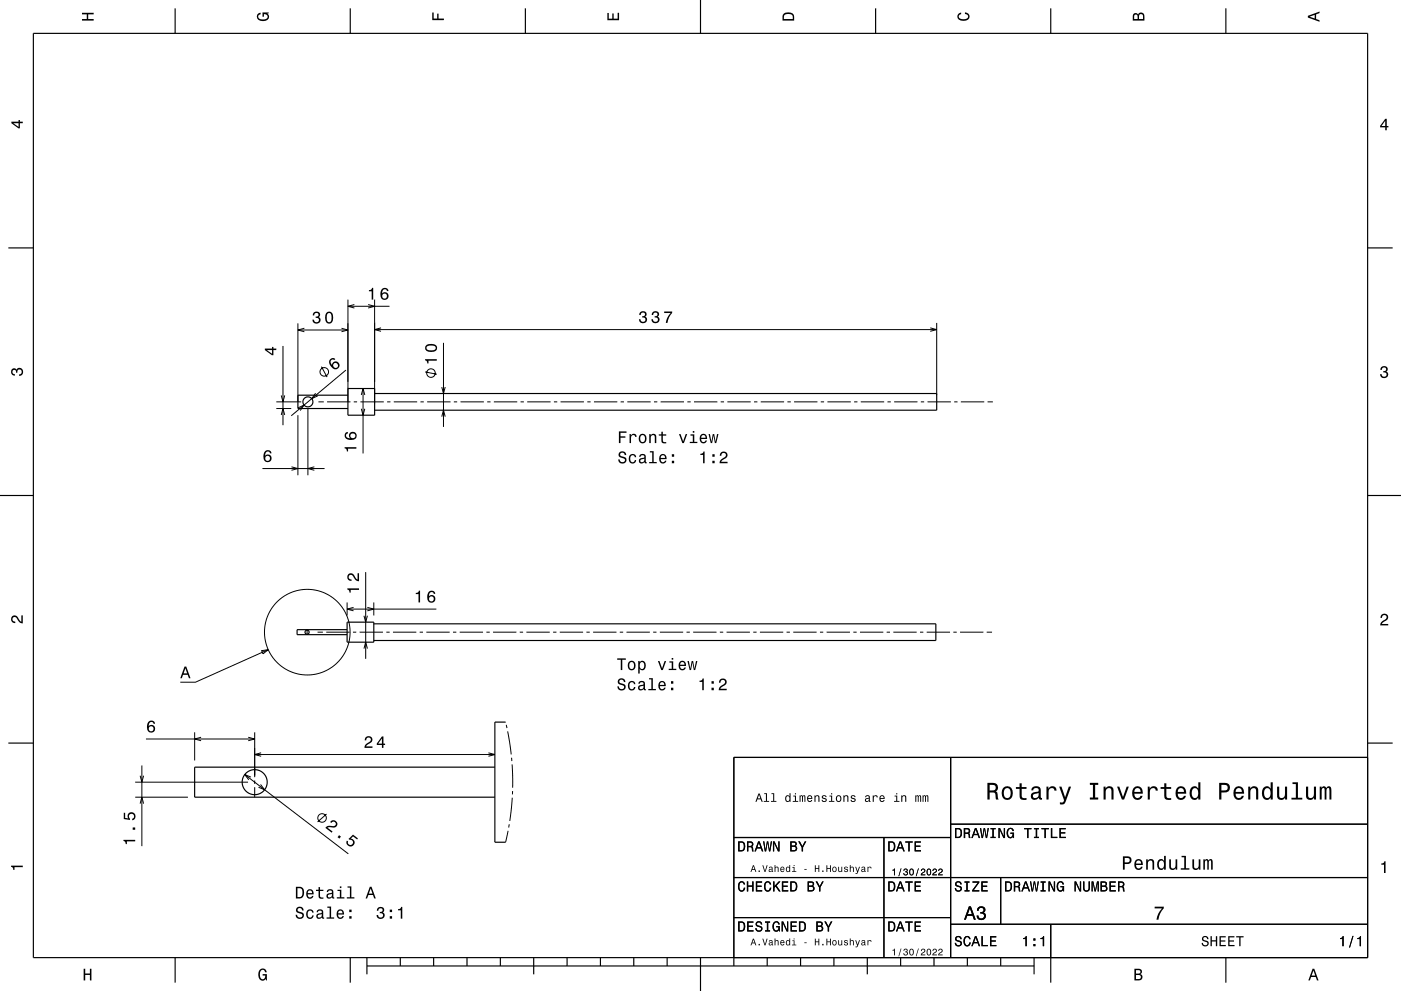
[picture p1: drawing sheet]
<svg xmlns="http://www.w3.org/2000/svg" width="420mm" height="297mm" viewBox="0 0 420 297" stroke-linecap="round" stroke-linejoin="round" font-family="sans-serif">
<g fill="none" stroke="#000" stroke-width=".3">
<path d="M89.3 96.9v23.5M89.3 98.9h15M91.2 98.4l-1.9 .5 1.9 .5M102.4 98.4l1.9 .5-1.9 .5M104.3 89.8v30.6M104.3 91.8h12.5M106.2 91.3l-1.9 .5 1.9 .5M110.4 91.3l1.9 .5-1.9 .5M112.3 89.8v31.1M112.3 98.8h168.5M114.2 98.3l-1.9 .5 1.9 .5M278.9 98.3l1.9 .5-1.9 .5"/>
<path d="M280.8 96.8v21.6M84.3 118.5l.5 1.9 .6-1.9M84.8 103.7v23.7M94.6 117.8l-1.1 1.7 1.8-.9M96.4 109.9l1.7 3.1M103.7 110.9l-16.4 13.7M108.3 118.4l.5-2 .6 2M108.8 116.4v19.5M127.4 111.5l3.6 .7M132.4 116l.6 1.9 .5-1.9M133 102.8v25.1M82.8 122.4h4.5"/>
<path d="M82.8 120.4h7.5M84.3 124.4l.5-2 .6 2M87.4 139.9l1.9 .5-1.9 .5M89.3 124.4v18M89.3 122.2l1.9-.8-1.2 1.6M92.3 122.4v20M94.2 139.9l-1.9 .5 1.9 .5M95.5 120.4h1.6M98.1 120.4h7M106.1 120.4h1M108.1 120.4h7M108.3 122.5l.5 1.9 .6-1.9"/>
<path d="M116.1 120.4h1M118.1 120.4h7M126.1 120.4h1M128.1 120.4h7M132.4 124.9l.6-2 .5 2M136.1 120.4h1M138.1 120.4h7M146.1 120.4h1M148.1 120.4h7M156.1 120.4h1M158.1 120.4h7M166.1 120.4h1"/>
<path d="M168.1 120.4h7M176.1 120.4h1M178.1 120.4h7M186.1 120.4h1M188.1 120.4h7M196.1 120.4h1M198.1 120.4h7M206.1 120.4h1M208.1 120.4h7M216.1 120.4h1M218.1 120.4h7M226.1 120.4h1"/>
<path d="M228.1 120.4h7M236.1 120.4h1M238.1 120.4h7M246.1 120.4h1M248.1 120.4h7M256.1 120.4h1M258.1 120.4h7M266.1 120.4h1M268.1 120.4h7M276.1 120.4h1M278.1 120.4h7M286.1 120.4h1"/>
<path d="M288.1 120.4h7M296.1 120.4h1.6M78.7 140.4h18.6M109.6 171.4v26.1M78.4 195l2-.3-1.5 1.3zM80.4 194.7l-21.8 9.8h-4.5M92.1 188.7v1.5M95.2 189.5h1.6M97.8 189.5h7M104.1 180.5v4M104.1 182.5h26.7M105.8 189.5h1"/>
<path d="M106 182l-1.9 .5 1.9 .6M107.8 189.5h7M109.1 194.4l.5-1.9 .5 1.9M109.1 184.5l.5 2 .5-2M110.1 182l2 .5-2 .6M112.1 180.5v4M115.8 189.5h1M117.8 189.5h7M125.8 189.5h1M127.8 189.5h7M135.8 189.5h1M137.8 189.5h7"/>
<path d="M145.8 189.5h1M147.8 189.5h7M155.8 189.5h1M157.8 189.5h7M165.8 189.5h1M167.8 189.5h7M175.8 189.5h1M177.8 189.5h7M185.8 189.5h1M187.8 189.5h7M195.8 189.5h1M197.8 189.5h7"/>
<path d="M205.8 189.5h1M207.8 189.5h7M215.8 189.5h1M217.8 189.5h7M225.8 189.5h1M227.8 189.5h7M235.8 189.5h1M237.8 189.5h7M245.8 189.5h1M247.8 189.5h7M255.8 189.5h1M257.8 189.5h7"/>
<path d="M265.8 189.5h1M267.8 189.5h7M275.8 189.5h1M277.8 189.5h7M285.8 189.5h1M287.8 189.5h7M295.8 189.5h1.6M58.4 219.5v8.4M76.4 219.5v13.4M151.6 216.4v.1M151.8 217.2l.2 1M152.2 219.2l1.1 6.9"/>
<path d="M40.5 238.9h15.9M40.5 234.4h33.9M42 232.5l.5 1.9 .5-1.9M42.5 229.4v24.2M43.8 221.5h32.6M60.3 221l-1.9 .5 1.9 .5M73.4 232.1l31 23.8M74.4 221l2 .5-2 .5M75.2 232.9l-1.8-.8 1.2 1.6M76.4 233.9v1M76.4 235.9v3M76.4 226.1h72"/>
<path d="M78.1 235.1l1.2 1.6-1.8-.8M78.3 225.6l-1.9 .5 1.9 .5M146.4 225.6l2 .5-2 .5M153.4 227.1v1M153.5 229.1l.2 7M153.6 239.1l-.8 6.9M153.7 237.1l-.1 1M42 240.8l.5-1.9 .5 1.9M97.9 244l-2.7 2.3M152.3 249l-.7 3.4M152.7 247l-.2 1"/>
<circle cx="97.2" cy="111.5" r="1.28"/>
<circle cx="129.2" cy="111.8" r="1.28"/>
<circle cx="92.1" cy="189.5" r="12.8"/>
<circle cx="96.6" cy="245.1" r="1.28"/>
</g>
<g fill="none" stroke="#000" stroke-width=".35">
<path d="M10 10h400v277h-400zM52.5 2.5v7.5M105 2.5v7.5M157.5 2.5v7.5M210 0v10M262.5 2.5v7.5M315 2.5v7.5M367.5 2.5v7.5M2.5 74.3h7.5M410 74.3h7.5M104.3 118.4h-15v4h15M104.3 116.4h8v8h-8z"/>
<path d="M112.3 117.9h168.5v5h-168.5M0 148.5h10M410 148.5h10M104.1 188.7h-15v1.5h15M104.1 186.5h8v6h-8zM112.1 187h168.5v5h-168.5M151.6 216.4h-3.2v36h3.2M2.5 222.7h7.5M148.4 229.9h-90v9h90M285 227v60M410 222.7h7.5M410 227h-190v62.5"/>
<path d="M220 251h65M265 251v36M285 247h125M220 275h65M220 263h190M285 277h125M300 263v14M315 277v17.5M52.5 287v7.5M105 287v7.5M110 289.5h200M110 287v5"/>
<path d="M120 287v2.5M130 287v2.5M140 287v2.5M150 287v2.5M160 287v5M170 287v2.5M180 287v2.5M190 287v2.5M200 287v2.5M210 287v10M230 287v2.5M240 287v2.5"/>
<path d="M250 287v2.5M260 287v5M270 287v2.5M280 287v2.5M290 287v2.5M300 287v2.5M310 287v5M367.5 287v7.5"/>
<circle cx="92.3" cy="120.4" r="1.5"/>
<circle cx="92.1" cy="189.5" r=".62"/>
<circle cx="76.4" cy="234.4" r="3.8"/>
</g>
<g fill="#000">
<path d="M24.6 3.8h3.5v.5h-1.7v1.4h1.7v.5h-3.5v-.5h1.4v-1.4h-1.4z" fill-rule="evenodd"/>
<path d="M77.3 4.2l.8-.4v.5l-.3 .1a.68 .68 0 0 0-.4 .6 .68 .68 0 0 0 .4 .6 1.68 1.68 0 0 0 2.4-.6 .93 .93 0 0 0-1.1-.8v.8h-.4v-1.3h1.9v.3l-.5 .1 .4 .4a1.19 1.19 0 0 1-.9 1.7 1.9 1.9 0 0 1-2.6-1.3z" fill-rule="evenodd"/>
<path d="M129.6 3.8h.4v1.8h1.1v-1.5h.4v1.5h1.6v.4h-3.5z" fill-rule="evenodd"/>
<path d="M182.1 3.9h.4v1.7h1.1v-1.6h.4v1.6h1.2v-1.8h.4v2.3h-3.5z" fill-rule="evenodd"/>
<path d="M235 4a2.21 2.21 0 0 0-.4 2.2h3.5v-1.2a1.92 1.92 0 0 0-3.1-1zM235.3 4.4l.4-.2a1.45 1.45 0 0 1 2 .8v.7h-2.7l.1-1z" fill-rule="evenodd"/>
<path d="M287.3 4.2l.8-.4v.4l-.3 .1a.66 .66 0 0 0-.4 .6 .66 .66 0 0 0 .4 .6 1.69 1.69 0 0 0 2.5-.5 .9 .9 0 0 0-1-.8v-.5a1.24 1.24 0 0 1 1.4 1.1 1.24 1.24 0 0 1-1.1 1.4 1.93 1.93 0 0 1-2.6-1.2z" fill-rule="evenodd"/>
<path d="M339.8 4.2l-.2 2h3.5v-1.4a.98 .98 0 0 0-.7-1 .98 .98 0 0 0-1.2 .6 .84 .84 0 0 0-1.4-.2zM340.1 4.5l.4-.1 .4 .1 .1 1.2h-1zM341.6 4.4l.4-.2a.58 .58 0 0 1 .7 .7v.8h-1.2z" fill-rule="evenodd"/>
<path d="M392.1 4.7v.6l3.5 1.2v-.4l-1-.4v-1.4l1-.4v-.4zM392.6 5l1.5-.5v1z" fill-rule="evenodd"/>
<path d="M3.4 36.5v.4l2.1 1.6h.5v-1.6h.8v-.4h-.8v-.5h-.4v.5zM4 36.9h1.6v1.1z" fill-rule="evenodd"/>
<path d="M415.3 35.6l-1.6 2.1v.5h1.6v.8h.4v-.8h.5v-.4h-.5v-2.2zM415.3 36.2v1.6h-1.1z" fill-rule="evenodd"/>
<path d="M94.1 93.7l-.3 .8h.4a.62 .62 0 0 1 .3-.7 .62 .62 0 0 1 .8 .2 .62 .62 0 0 1-.2 .9h-.5v.4a.72 .72 0 0 1 1 .4 .72 .72 0 0 1-.5 .9 .72 .72 0 0 1-.9-.5l-.1-.3h-.4a1.18 1.18 0 0 0 1.5 1.2 1.18 1.18 0 0 0 .6-1.8l-.3-.2a1.01 1.01 0 0 0 .1-1.5 1.01 1.01 0 0 0-1.5 .2zM97.8 93.8a2.02 2.02 0 0 0 .9 3.2 2.03 2.03 0 0 0 .9-3.2 1.11 1.11 0 0 0-1.8 0zM98.3 93.9h.7a2.37 2.37 0 0 1 0 2.6h-.7a2.38 2.38 0 0 1 0-2.6z" fill-rule="evenodd"/>
<path d="M110.6 86.9v.4h.8v2.5h.5v-3.5h-.4a.77 .77 0 0 1-.9 .6zM114.6 86.6a2.39 2.39 0 0 0 .2 3.2 1.16 1.16 0 0 0 1.5-.3 1.16 1.16 0 0 0-.2-1.6 1.16 1.16 0 0 0-1.6 0 1.03 1.03 0 0 1 .9-1.2l.4 .1 .2 .4h.5a1.12 1.12 0 0 0-.8-.9 1.12 1.12 0 0 0-1.1 .3zM114.5 88.7a.75 .75 0 0 1 1.5 0 .75 .75 0 0 1-1.5 0z" fill-rule="evenodd"/>
<path d="M191.9 93.6l-.3 .8h.5a.62 .62 0 0 1 .3-.8 .62 .62 0 0 1 .8 .3 .62 .62 0 0 1-.2 .8l-.5 .1v.4a.72 .72 0 0 1 1 .4 .72 .72 0 0 1-.5 .9 .72 .72 0 0 1-.9-.5l-.1-.3h-.4a1.18 1.18 0 0 0 1.5 1.2 1.18 1.18 0 0 0 .6-1.9l-.3-.1a1.01 1.01 0 0 0 .1-1.5 1.01 1.01 0 0 0-1.6 .2zM195.7 93.6l-.3 .8h.4a.62 .62 0 0 1 .4-.8 .62 .62 0 0 1 .7 .3 .62 .62 0 0 1-.2 .8l-.4 .1v.4a.72 .72 0 0 1 .9 .4 .72 .72 0 0 1-.5 .9 .72 .72 0 0 1-.9-.5l-.1-.3h-.4a1.18 1.18 0 0 0 1.5 1.2 1.18 1.18 0 0 0 .6-1.9l-.2-.1a1.01 1.01 0 0 0 0-1.5 1.01 1.01 0 0 0-1.5 .2zM199.1 93.4v.4h1.9a5.2 5.2 0 0 0-1.4 3h.5a5.3 5.3 0 0 1 1.4-3v-.4z" fill-rule="evenodd"/>
<path d="M3.6 110.6a.86 .86 0 0 1 1.4 .2 1.12 1.12 0 0 1 1.5-.4 1.12 1.12 0 0 1 .3 1.6l-.5 .6-.6 .1v-.5a.72 .72 0 0 0 .9-.6 .72 .72 0 0 0-.8-.8 .72 .72 0 0 0-.6 .9h-.4a.62 .62 0 0 0-.4-.8 .62 .62 0 0 0-.8 .5 .62 .62 0 0 0 .5 .7h.4l-.1 .5a1.17 1.17 0 0 1-1-.7 1.17 1.17 0 0 1 .2-1.3z" fill-rule="evenodd"/>
<path d="M79.4 104.5v.4l2.1 1.6h.5v-1.6h.8v-.4h-.8v-.5h-.4v.5zM80 104.9h1.6v1.1z" fill-rule="evenodd"/>
<path d="M99.1 107.6a1.58 1.58 0 0 0 .2 2.4 1.26 1.26 0 0 0 1.8 .6 1.26 1.26 0 0 0 .4-1.9 1.11 1.11 0 0 0-1.2-.3 1.11 1.11 0 0 0-.8 1 1.02 1.02 0 0 1-.2-1.5l.5-.2 .4 .2 .3-.3a.99 .99 0 0 0-1.4 0zM99.8 109.6a.75 .75 0 0 1 1.5 0 .75 .75 0 0 1-1.5 0z" fill-rule="evenodd"/>
<path d="M127.4 107.6v.4a.77 .77 0 0 1 .7 .9h.4v-.8h2.5v-.5zM127.9 103.4a1.13 1.13 0 0 0-.4 1.2 1.13 1.13 0 0 0 1 .8 1.9 1.9 0 0 0 2.5-1.1 2.03 2.03 0 0 0-3.1-.9zM127.9 103.9a2.38 2.38 0 0 1 2.7 0v.7a2.37 2.37 0 0 1-2.7 0z" fill-rule="evenodd"/>
<path d="M414.1 110a1.01 1.01 0 0 1 1.5-.2 1.01 1.01 0 0 1 0 1.6 1.12 1.12 0 0 1 .4 1.5 1.12 1.12 0 0 1-1.6 .3l-.6-.5-.1-.6h.5a.72 .72 0 0 0 .7 .9 .72 .72 0 0 0 .7-.8 .72 .72 0 0 0-.9-.6v-.4a.62 .62 0 0 0 .8-.4 .62 .62 0 0 0-.5-.8 .62 .62 0 0 0-.7 .5v.4h-.5z" fill-rule="evenodd"/>
<path d="M79.5 135.2a2.39 2.39 0 0 0 .2 3.2 1.16 1.16 0 0 0 1.5-.3 1.16 1.16 0 0 0-.2-1.6 1.16 1.16 0 0 0-1.5 .1 1.03 1.03 0 0 1 .8-1.3l.4 .2 .2 .4h.5a1.12 1.12 0 0 0-.7-1 1.12 1.12 0 0 0-1.2 .3zM79.4 137.4a.75 .75 0 0 1 1.5 0 .75 .75 0 0 1-1.5 0z" fill-rule="evenodd"/>
<path d="M103.3 134v.4a.77 .77 0 0 1 .7 .9h.3v-.8h2.5v-.5zM103.6 129.8a1.44 1.44 0 0 0 .1 1.6 1.44 1.44 0 0 0 1.6 .5 1.26 1.26 0 0 0 1.6-1 1.26 1.26 0 0 0-1.1-1.5 1.11 1.11 0 0 0-1.1 .7 1.11 1.11 0 0 0 .3 1.3 1.03 1.03 0 0 1-1.3-.9l.2-.4 .4-.2v-.5zM105 130.6a.75 .75 0 0 1 1.5 0 .75 .75 0 0 1-1.5 0z" fill-rule="evenodd"/>
<path d="M185.5 129.3v3.5h.5v-1.6h1.5v-.4h-1.5v-1.1h1.8v-.4zM188.7 130.1v2.7h.5v-1.6a.66 .66 0 0 1 .3-.7 .66 .66 0 0 1 .9 .2v.2h.5a.89 .89 0 0 0-.7-.9 .89 .89 0 0 0-1.1 .5v-.4zM191.8 130.4a1.45 1.45 0 0 0-.2 1.7 1.45 1.45 0 0 0 1.5 .7 1.45 1.45 0 0 0 .7-1.8 1.45 1.45 0 0 0-1.6-.9zM192.1 130.7a.67 .67 0 0 1 .7-.3 .67 .67 0 0 1 .5 .6 .93 .93 0 0 1 0 1 .93 .93 0 0 1-1 .4 1.36 1.36 0 0 1-.2-1.7zM194.6 130.1v2.7h.5v-1.6a.63 .63 0 0 1 .5-.8 .63 .63 0 0 1 .7 .7v1.7h.4v-1.8a.89 .89 0 0 0-.6-1 .89 .89 0 0 0-1 .5v-.4zM198.3 129.4v.8h-.8v.4h.8v1.8a1.05 1.05 0 0 0 1.4 .5v-.4a.68 .68 0 0 1-1-.4v-1.5h1v-.4h-1v-.8zM203.6 130.1l1 2.7h.4l1-2.7h-.4l-.8 2.2-.8-2.2zM207 130.2v.4h.7v1.8h-.9v.4h2.3v-.4h-1v-2.2zM207.7 129.2v.5h.5v-.5zM210.1 130.4a1.45 1.45 0 0 0-.3 1.6 1.45 1.45 0 0 0 1.4 .8l.7-.8h-.4l-.6 .5a.76 .76 0 0 1-.7-.9h1.8a1.17 1.17 0 0 0-.5-1.4 1.17 1.17 0 0 0-1.4 .2zM210.4 130.6l.2-.2a.67 .67 0 0 1 .7 .1 .67 .67 0 0 1 .2 .7h-1.3zM212.4 130.1l.7 2.7h.4l.4-2.3 .4 2.3h.4l.7-2.7h-.4l-.5 2.3-.4-2.3h-.4l-.4 2.3-.5-2.3z" fill-rule="evenodd"/>
<path d="M185.7 135.5a1.09 1.09 0 0 0-.1 1.4 1.09 1.09 0 0 0 1.2 .4 .64 .64 0 0 1 .5 1 .64 .64 0 0 1-1 .2l-.5-.8h-.5a1.21 1.21 0 0 0 1.5 1.3 1.21 1.21 0 0 0 .7-1.9l-.8-.3a.71 .71 0 0 1-.8-.6 .7 .7 0 0 1 .8-.5 .7 .7 0 0 1 .6 .7h.4a1.19 1.19 0 0 0-.7-1.1 1.19 1.19 0 0 0-1.3 .2zM188.8 136.4a1.45 1.45 0 0 0-.2 1.7 1.45 1.45 0 0 0 1.5 .8l.5-.6 .1-.4h-.4l-.4 .6a1.02 1.02 0 0 1-1-1 1.02 1.02 0 0 1 1-1l.4 .5h.4a1.09 1.09 0 0 0-.7-.9 1.09 1.09 0 0 0-1.2 .3zM191.9 136.3l-.3 .6h.4a.55 .55 0 0 1 .7-.5 .55 .55 0 0 1 .4 .8h-.2a.91 .91 0 0 0-1.3 .5 .91 .91 0 0 0 .7 1.2l.9-.4 .1 .3h.6l-.3-.5v-1.4a1.02 1.02 0 0 0-.7-.9 1.02 1.02 0 0 0-1 .3zM192.1 137.8l1.1-.3a.77 .77 0 0 1-.2 .8 .77 .77 0 0 1-.9 .1zM194.8 135.2v.4h.7v2.9h-.9v.3h2.3v-.3h-.9v-3.3zM197.9 136.4a1.45 1.45 0 0 0-.2 1.7 1.45 1.45 0 0 0 1.4 .8l.7-.8h-.4l-.6 .4a.76 .76 0 0 1-.7-.9h1.7a1.16 1.16 0 0 0-.4-1.4 1.16 1.16 0 0 0-1.5 .2zM198.3 136.6l.2-.1a.67 .67 0 0 1 .7 .1 .67 .67 0 0 1 .2 .6h-1.3zM201.4 138.1v.7h.7v-.7zM201.4 136.1v.8h.7v-.8z" fill-rule="evenodd"/>
<path d="M210 136v.3h.8v2.5h.4v-3.5h-.3a.78 .78 0 0 1-.9 .7zM213.6 138.1v.7h.6v-.7zM213.6 136.1v.8h.6v-.8zM216.1 135.6l-.3 1h.4a.7 .7 0 0 1 .6-.9 .7 .7 0 0 1 .8 .6 .7 .7 0 0 1-.5 .8l-.3 .2a1.63 1.63 0 0 0-1.1 1.5h2.4v-.4h-1.9l.9-.8a1.17 1.17 0 0 0 .9-1.7 1.17 1.17 0 0 0-1.9-.3z" fill-rule="evenodd"/>
<path d="M104.1 176.3v.4a.77 .77 0 0 1 .7 .9h.3v-.8h2.5v-.5zM104.4 172.1a1.2 1.2 0 0 0-.2 1.4 1.2 1.2 0 0 0 1.2 .6v-.4a.7 .7 0 0 1-.9-.6 .7 .7 0 0 1 .5-.8 .7 .7 0 0 1 .9 .5l.2 .3a1.63 1.63 0 0 0 1.5 1.1v-2.4h-.4v1.9l-.4-.3-.8-1.2a1.1 1.1 0 0 0-1.6-.1z" fill-rule="evenodd"/>
<path d="M3.6 184.7a1.22 1.22 0 0 1 2 .8l.8 .8v-1.9h.4v2.4a2.76 2.76 0 0 1-2-1.8 .69 .69 0 0 0-1.1 .5 .69 .69 0 0 0 .9 .8v.4a1.19 1.19 0 0 1-1.2-.6 1.19 1.19 0 0 1 .2-1.4z" fill-rule="evenodd"/>
<path d="M124.6 177.7v.4h.9v2.4h.4v-3.5h-.3a.77 .77 0 0 1-1 .7zM128.6 177.3a2.4 2.4 0 0 0 .2 3.2 1.16 1.16 0 0 0 1.5-.3 1.16 1.16 0 0 0-.2-1.5 1.16 1.16 0 0 0-1.5 0 1.03 1.03 0 0 1 .8-1.3l.4 .2 .2 .4h.5a1.11 1.11 0 0 0-.7-.9 1.11 1.11 0 0 0-1.2 .2zM128.6 179.5a.74 .74 0 0 1 1.4 0 .74 .74 0 0 1-1.4 0z" fill-rule="evenodd"/>
<path d="M414.2 184.2a1.18 1.18 0 0 1 1.9 .3 1.18 1.18 0 0 1-1 1.7l-.8 .8h1.9v.4h-2.4a2.76 2.76 0 0 1 1.8-2 .69 .69 0 0 0-.5-1.1 .69 .69 0 0 0-.8 .9h-.4z" fill-rule="evenodd"/>
<path d="M44.6 216.2a2.39 2.39 0 0 0 .2 3.3 1.16 1.16 0 0 0 1.5-.4 1.16 1.16 0 0 0-.2-1.5 1.16 1.16 0 0 0-1.5 0 1.02 1.02 0 0 1 .8-1.2l.4 .1 .2 .4h.5a1.11 1.11 0 0 0-.7-.9 1.11 1.11 0 0 0-1.2 .2zM44.5 218.4a.75 .75 0 0 1 1.5 0 .75 .75 0 0 1-1.5 0z" fill-rule="evenodd"/>
<path d="M55.3 199.8l-1.3 3.5h.5l.4-1.1h1.4l.3 1.1h.5l-1.3-3.5zM55.6 200.3l.5 1.5h-1.1z" fill-rule="evenodd"/>
<path d="M185.5 203.6a.96 .96 0 0 0-.3 1 .96 .96 0 0 0 1 .6l.4 .2a.64 .64 0 0 1 .4 .9 .64 .64 0 0 1-1 .2l-.5-.8h-.4a1.21 1.21 0 0 0 1.5 1.3 1.21 1.21 0 0 0 .7-1.8l-.8-.3a.71 .71 0 0 1-.9-.7 .7 .7 0 0 1 .8-.5 .7 .7 0 0 1 .6 .7h.5a1.19 1.19 0 0 0-.7-1.1 1.19 1.19 0 0 0-1.3 .3zM188.5 204.4a1.45 1.45 0 0 0-.2 1.7 1.45 1.45 0 0 0 1.5 .8l.6-.6 .1-.4h-.4l-.5 .6a1.02 1.02 0 0 1-.9-1 1.02 1.02 0 0 1 1-1l.3 .6h.5a1.09 1.09 0 0 0-.8-1 1.09 1.09 0 0 0-1.2 .3zM191.6 204.3l-.2 .6h.4a.55 .55 0 0 1 .7-.5 .55 .55 0 0 1 .3 .8h-.2a.91 .91 0 0 0-1.3 .6 .91 .91 0 0 0 .8 1.1l.9-.4 .1 .3 .5 .1v-.4h-.2v-1.6a1.02 1.02 0 0 0-1.8-.6zM191.8 205.8l1.1-.3a.77 .77 0 0 1-.2 .9 .77 .77 0 0 1-.9 0zM194.6 203.2v.4h.7v2.9h-.9v.4h2.2v-.4h-.9v-3.3zM197.7 204.4a1.46 1.46 0 0 0-.3 1.7 1.46 1.46 0 0 0 1.5 .8l.6-.8h-.4l-.6 .5a.76 .76 0 0 1-.7-1h1.8a1.17 1.17 0 0 0-.5-1.3 1.17 1.17 0 0 0-1.4 .1zM198 204.7l.2-.2a.67 .67 0 0 1 .7 .1 .67 .67 0 0 1 .2 .7h-1.3zM201.2 206.1v.8h.7v-.8zM201.2 204.2v.7h.7v-.7z" fill-rule="evenodd"/>
<path d="M185 197.3v.4h1.1v3.1h.5v-3.1h1v-.4zM188.5 198.4a1.45 1.45 0 0 0-.2 1.7 1.45 1.45 0 0 0 1.6 .7 1.45 1.45 0 0 0 .6-1.8 1.45 1.45 0 0 0-1.6-.9zM188.8 198.7a.67 .67 0 0 1 .7-.3 .67 .67 0 0 1 .5 .6 .93 .93 0 0 1 .1 1.1 .93 .93 0 0 1-1 .4 1.37 1.37 0 0 1-.3-1.8zM191.3 198.1v3.8h.5v-1.5a.93 .93 0 0 0 1 .5 .93 .93 0 0 0 .7-.8 1.27 1.27 0 0 0 0-1.5 1.27 1.27 0 0 0-1.4-.5l-.3 .4v-.4zM192 198.7a.63 .63 0 0 1 .6-.3 .63 .63 0 0 1 .5 .6v.5a.84 .84 0 0 1-.6 1 1.18 1.18 0 0 1-.5-1.8zM197.2 198.1l1 2.7h.5l1-2.7h-.5l-.7 2.2-.8-2.2zM200.7 198.2v.4h.7v1.8h-.9v.4h2.2v-.4h-.9v-2.2zM201.4 197.2v.5h.4v-.5zM203.7 198.4a1.45 1.45 0 0 0-.2 1.6 1.45 1.45 0 0 0 1.4 .8l.7-.8h-.4l-.6 .5a.76 .76 0 0 1-.7-.9h1.8a1.17 1.17 0 0 0-.5-1.4 1.17 1.17 0 0 0-1.5 .2zM204.1 198.6l.2-.1a.67 .67 0 0 1 .7 .1 .67 .67 0 0 1 .2 .6h-1.3zM206.1 198.1l.7 2.7h.4l.4-2.3 .4 2.3h.4l.7-2.7h-.5l-.4 2.3-.4-2.3h-.4l-.4 2.3-.5-2.3z" fill-rule="evenodd"/>
<path d="M209.7 204v.4h.8v2.5h.5v-3.6h-.4a.77 .77 0 0 1-.9 .7zM213.3 206.1v.8h.7v-.8zM213.3 204.2v.7h.7v-.7zM215.9 203.7l-.4 .9h.5a.7 .7 0 0 1 .5-.8 .7 .7 0 0 1 .9 .5 .7 .7 0 0 1-.5 .8l-.3 .2a1.63 1.63 0 0 0-1.1 1.6h2.4v-.5h-1.9l.8-.8a1.17 1.17 0 0 0 .9-1.6 1.17 1.17 0 0 0-1.8-.3z" fill-rule="evenodd"/>
<path d="M109.7 220.9l-.4 1h.5a.71 .71 0 0 1 .5-.9 .71 .71 0 0 1 .9 .5 .71 .71 0 0 1-.5 .9l-.3 .2a1.63 1.63 0 0 0-1.1 1.5h2.4v-.4h-1.9l.8-.8a1.17 1.17 0 0 0 .9-1.7 1.17 1.17 0 0 0-1.8-.3zM114.5 220.7l-1.5 2.1v.5h1.5v.8h.5v-.8h.5v-.4h-.5v-2.2zM114.5 221.3v1.6h-1.1z" fill-rule="evenodd"/>
<path d="M296 234.6v5h.7v-2.1a1.55 1.55 0 0 1 1.7 .4l.2 1.7h.8l-.4-2.1-.5-.3a1.38 1.38 0 0 0 .6-1.6 1.38 1.38 0 0 0-1.4-1zM296.7 235.2a1.55 1.55 0 0 1 1.7 .5 .86 .86 0 0 1 0 .9 .86 .86 0 0 1-.9 .3h-.8zM300.7 236.2a2.18 2.18 0 0 0 1.3 3.6 2.12 2.12 0 0 0 1.6-2.1 2.12 2.12 0 0 0-1.6-2.1l-.7 .2zM301.2 236.6a.96 .96 0 0 1 1-.4 .96 .96 0 0 1 .7 .8 1.59 1.59 0 0 1-.9 2.2 1.67 1.67 0 0 1-.8-2.6zM305.7 234.7v1.2h-1.1v.5h1.1v2.6a1.49 1.49 0 0 0 2 .7v-.5a.98 .98 0 0 1-1.4-.5v-2.3h1.4v-.5h-1.4v-1.2zM309.6 235.9l-.4 1h.5a.79 .79 0 0 1 1-.8 .79 .79 0 0 1 .5 1.1l-.2 .1a1.43 1.43 0 0 0-1.5 .3 1.43 1.43 0 0 0-.4 1.5 1.33 1.33 0 0 0 2.3 0l.2 .5h.8v-.5h-.4v-2.3a1.45 1.45 0 0 0-1-1.2 1.45 1.45 0 0 0-1.4 .3zM309.8 238.1l1.6-.4a1.1 1.1 0 0 1-.3 1.2 1.1 1.1 0 0 1-1.3 .1l-.1-.5zM313.7 235.8v3.8h.7v-2.2a.95 .95 0 0 1 .5-1.1 .95 .95 0 0 1 1.2 .3v.4h.6a1.28 1.28 0 0 0-.9-1.4 1.28 1.28 0 0 0-1.5 .8v-.6zM317.5 235.8l1.5 4-.3 .6h-1v.7a1.27 1.27 0 0 0 1.8-1l1.6-4.3h-.7l-1.1 3.1-1.1-3.1zM326.7 234.6v.6h1v3.8h-1v.6h2.5v-.6h-.9v-3.8h.9v-.6zM330.8 235.8v3.8h.7v-2.2a.91 .91 0 0 1 .5-1.1 .91 .91 0 0 1 1.2 .5v2.8h.6v-2.5a1.27 1.27 0 0 0-.8-1.4 1.27 1.27 0 0 0-1.6 .6v-.5zM334.9 235.8l1.4 3.8h.7l1.4-3.8h-.6l-1.1 3.1-1.1-3.1zM339.8 236.2a2.2 2.2 0 0 0 1.2 3.6 1.51 1.51 0 0 0 1.5-1.3h-.6l-.3 .5-.5 .2a1.08 1.08 0 0 1-1-1.3h2.5a1.66 1.66 0 0 0-.7-2 1.66 1.66 0 0 0-2.1 .3zM340.3 236.5a.94 .94 0 0 1 1.2-.2 .94 .94 0 0 1 .4 1h-1.8zM344.1 235.8v3.8h.6v-2.2a.95 .95 0 0 1 .5-1.1 .95 .95 0 0 1 1.2 .3l.1 .4h.6a1.28 1.28 0 0 0-1-1.4 1.28 1.28 0 0 0-1.4 .8v-.6zM349 234.7v1.2h-1.1v.5h1.1l.1 2.6a1.49 1.49 0 0 0 2 .7v-.5a.97 .97 0 0 1-1.4-.5v-2.3h1.4v-.5h-1.4v-1.2zM352.8 236.2a2.2 2.2 0 0 0 1.2 3.6 1.51 1.51 0 0 0 1.5-1.3h-.6l-.3 .5-.5 .2a1.08 1.08 0 0 1-1-1.3h2.5a1.67 1.67 0 0 0-.7-2 1.67 1.67 0 0 0-2.1 .3zM353.3 236.5a.94 .94 0 0 1 1.2-.2 .94 .94 0 0 1 .5 1h-1.9zM357 236.2a2.25 2.25 0 0 0 1.1 3.6l.7-.2 .4-.6v.6h.7v-5.2h-.7v1.9a1.27 1.27 0 0 0-2.2-.1zM357.5 236.6a.88 .88 0 0 1 1-.4 .88 .88 0 0 1 .6 .8 1.6 1.6 0 0 1-.9 2.2 1.7 1.7 0 0 1-.7-2.6zM365.5 234.6v5h.7v-2.1a1.92 1.92 0 0 0 2.5-1.4 1.33 1.33 0 0 0-1.5-1.5zM366.2 235.2a1.6 1.6 0 0 1 1.8 .5 .86 .86 0 0 1-.1 .9 .86 .86 0 0 1-.9 .3h-.8zM370.2 236.2a2.2 2.2 0 0 0 1.1 3.6 1.51 1.51 0 0 0 1.6-1.3h-.6l-.4 .5-.5 .2a1.08 1.08 0 0 1-1-1.3h2.6a1.66 1.66 0 0 0-.7-2 1.66 1.66 0 0 0-2.1 .3zM370.7 236.5a.94 .94 0 0 1 1.1-.2 .94 .94 0 0 1 .5 1h-1.9zM374.2 235.8v3.8h.6v-2.2a.91 .91 0 0 1 .6-1.1 .91 .91 0 0 1 1.1 .5l.1 2.8h.6v-2.5a1.27 1.27 0 0 0-.9-1.4 1.27 1.27 0 0 0-1.5 .6v-.5zM378.7 236.2a2.25 2.25 0 0 0 1.1 3.6l.6-.2 .5-.6v.6h.7v-5.2h-.7v1.9a1.27 1.27 0 0 0-2.2-.1zM379.2 236.6a.89 .89 0 0 1 1-.4 .89 .89 0 0 1 .6 .8 1.59 1.59 0 0 1-.9 2.2 1.7 1.7 0 0 1-.7-2.6zM382.9 235.8v2.5a1.27 1.27 0 0 0 .8 1.4 1.27 1.27 0 0 0 1.6-.7v.6h.6v-3.8h-.7v2.2a.92 .92 0 0 1-.5 1.1 .92 .92 0 0 1-1.2-.4v-2.9zM387.5 234.4v.6h1v4.1h-1.3v.5h3.2v-.5h-1.3v-4.7zM391.5 235.8v2.5a1.27 1.27 0 0 0 .9 1.4 1.27 1.27 0 0 0 1.5-.7v.6h.6v-3.8h-.6v2.2a.92 .92 0 0 1-.6 1.1 .92 .92 0 0 1-1.1-.4v-2.9zM395.6 235.8v3.8h.6v-2.6a.71 .71 0 0 1 .5-.9l.4 .5v3h.6v-2.9l.5-.6 .3 .2 .1 .6v2.7h.5v-2.7a.99 .99 0 0 0-.7-1.3l-.8 .6-.3-.4-.4-.2-.7 .6v-.4z" fill-rule="evenodd"/>
<path d="M3.3 259.4h3.5v.5h-2.5v.8h-.3a.77 .77 0 0 0-.7-.9z" fill-rule="evenodd"/>
<path d="M37 251.7v.3a.77 .77 0 0 1 .7 1h.3v-.8h2.5v-.5zM39.8 248v.7h.7v-.7zM37.1 243.6v1.9l1.9 .2v-.4a.8 .8 0 0 1-.3-1.2 .8 .8 0 0 1 1.3 .1 .8 .8 0 0 1-.4 1.2v.4a1.21 1.21 0 0 0 1.1-1.5 1.21 1.21 0 0 0-1.7-.8 1.21 1.21 0 0 0-.5 1.8l-1-.2v-1.5z" fill-rule="evenodd"/>
<path d="M99 246.3l.3 .3a.7 .7 0 0 1 1-.3 .7 .7 0 0 1 .3 .9 .7 .7 0 0 1-.9 .4l-.3-.1a1.63 1.63 0 0 0-1.9 .6l1.9 1.5 .3-.4-1.5-1.1 1.1-.2a1.18 1.18 0 0 0 1.7-.3 1.18 1.18 0 0 0-.4-1.6 1.18 1.18 0 0 0-1.6 .3zM101.7 250.3l-.5 .6 .5 .4 .5-.6zM104 251.9a1.21 1.21 0 0 0 .6 1.8 1.21 1.21 0 0 0 1.6-.9 1.21 1.21 0 0 0-1-1.5l.6-.6 1.3 .9 .2-.3-1.5-1.2-1.3 1.3 .3 .3a.8 .8 0 0 1 1.1 .5 .8 .8 0 0 1-.8 1 .8 .8 0 0 1-.7-1z" fill-rule="evenodd"/>
<path d="M221.3 252.2v3h1a1.65 1.65 0 0 0 .8-2.7 1.89 1.89 0 0 0-1.8-.3zM221.7 252.5a1.18 1.18 0 0 1 1.4 .9 1.18 1.18 0 0 1-.8 1.4h-.6zM223.9 252.2v3h.4v-1.3l.9 .1 .3 1.2h.4l-.2-1.3-.2-.2a.83 .83 0 0 0 .3-1 .83 .83 0 0 0-.9-.5zM224.3 252.5h.5a.51 .51 0 0 1 .6 .5 .51 .51 0 0 1-.6 .5h-.5zM227.3 252.2l-1.1 3h.4l.3-.9h1.2l.3 .9h.4l-1.1-3zM227.5 252.6l.5 1.3h-1zM228.8 252.2l.5 3h.4l.4-2.6 .4 2.6h.4l.5-3h-.3l-.4 2.5-.4-2.5h-.4l-.4 2.5-.4-2.5zM231.7 252.2v3h.4v-2.5l1.1 2.5h.5v-3h-.4v2.4l-1.1-2.4zM236.9 252.2v3h1.1a.84 .84 0 0 0 1-.7 .84 .84 0 0 0-.5-1l.4-.6a.74 .74 0 0 0-.9-.7zM237.3 252.5h.6a.45 .45 0 0 1 .6 .5 .45 .45 0 0 1-.6 .4h-.6zM237.3 253.8h.7a.52 .52 0 0 1 .6 .5 .52 .52 0 0 1-.6 .5h-.7zM239.3 252.2l1 1.8v1.2h.4v-1.3l1-1.7h-.4l-.8 1.4-.7-1.4z" fill-rule="evenodd"/>
<path d="M221.3 252.2v3h1a1.65 1.65 0 0 0 .8-2.7 1.89 1.89 0 0 0-1.8-.3zM221.7 252.5a1.18 1.18 0 0 1 1.4 .9 1.18 1.18 0 0 1-.8 1.4h-.6zM223.9 252.2v3h.4v-1.3l.9 .1 .3 1.2h.4l-.2-1.3-.2-.2a.83 .83 0 0 0 .3-1 .83 .83 0 0 0-.9-.5zM224.3 252.5h.5a.51 .51 0 0 1 .6 .5 .51 .51 0 0 1-.6 .5h-.5zM227.3 252.2l-1.1 3h.4l.3-.9h1.2l.3 .9h.4l-1.1-3zM227.5 252.6l.5 1.3h-1zM228.8 252.2l.5 3h.4l.4-2.6 .4 2.6h.4l.5-3h-.3l-.4 2.5-.4-2.5h-.4l-.4 2.5-.4-2.5zM231.7 252.2v3h.4v-2.5l1.1 2.5h.5v-3h-.4v2.4l-1.1-2.4zM236.9 252.2v3h1.1a.84 .84 0 0 0 1-.7 .84 .84 0 0 0-.5-1l.4-.6a.74 .74 0 0 0-.9-.7zM237.3 252.5h.6a.45 .45 0 0 1 .6 .5 .45 .45 0 0 1-.6 .4h-.6zM237.3 253.8h.7a.52 .52 0 0 1 .6 .5 .52 .52 0 0 1-.6 .5h-.7zM239.3 252.2l1 1.8v1.2h.4v-1.3l1-1.7h-.4l-.8 1.4-.7-1.4z" fill-rule="evenodd"/>
<path d="M227.4 237.8l-.9 2.5h.3l.3-.7h1l.2 .7h.4l-1-2.5zM227.6 238.2l.3 1.1h-.7zM229.1 237.7v.3h.5v2h-.6v.3h1.6v-.3h-.7v-2.3zM231.3 237.7v.3h.5v2h-.7v.3h1.6v-.3h-.6v-2.3zM235.6 238.6l-.2 .3a.91 .91 0 0 0 0 1.1 .91 .91 0 0 0 1 .3l.3-.3v.3h.3v-2.6h-.3v1l-.6-.4zM235.8 238.8l.2-.2a.7 .7 0 0 1 .7 .7 .7 .7 0 0 1-.7 .7l-.3-.3zM237.8 238.4v.3h.5v1.3h-.6v.3h1.6v-.3h-.7v-1.6zM238.3 237.7v.4h.3v-.4zM239.7 238.4v1.9h.3v-1.5l.3-.2 .1 1.7h.3v-1.5l.3-.2 .2 1.7h.3l-.2-1.9-.6 .2-.4-.3-.3 .3v-.2zM242.2 238.6a.98 .98 0 0 0-.2 1.3 .98 .98 0 0 0 1.2 .3l.3-.4-.9 .3-.3-.7 1.2-.1a.8 .8 0 0 0-.4-.9 .8 .8 0 0 0-.9 .2zM242.4 238.7l.5-.1 .3 .6h-.9zM244.2 238.4v1.9h.3v-1.4l.5-.3 .3 .3v1.4h.4v-1.3a.63 .63 0 0 0-.5-.7 .63 .63 0 0 0-.7 .4v-.3zM246.5 238.5l-.1 .4 .1 .3 1 .4a.43 .43 0 0 1-.4 .5 .43 .43 0 0 1-.5-.4h-.3a.71 .71 0 0 0 1 .7 .71 .71 0 0 0 .2-1.1l-.8-.3a.38 .38 0 0 1 .3-.5 .38 .38 0 0 1 .5 .4h.3l-.4-.5zM248.7 238.4v.3h.5v1.3h-.7v.3h1.6v-.3h-.6v-1.6zM249.1 237.7v.4h.4v-.4zM250.8 238.6a.98 .98 0 0 0-.1 1.4 .98 .98 0 0 0 1.3 .1 .98 .98 0 0 0 .2-1.4 .98 .98 0 0 0-1.4-.1zM251 238.8l.2-.2a.71 .71 0 0 1 .7 .7 .71 .71 0 0 1-.7 .8l-.3-.4zM252.8 238.4v1.9h.4v-1.4l.5-.3 .3 .3v1.4h.3v-1.3a.63 .63 0 0 0-.4-.7 .63 .63 0 0 0-.8 .4v-.3zM255.2 238.5l-.2 .4 .2 .3 .9 .4a.43 .43 0 0 1-.3 .5 .43 .43 0 0 1-.5-.4h-.3a.7 .7 0 0 0 .9 .7 .7 .7 0 0 0 .3-1.1l-.8-.3a.38 .38 0 0 1 .3-.5 .38 .38 0 0 1 .5 .4h.3l-.5-.5zM259.5 238.5l-.1 .4h.2a.39 .39 0 0 1 .5-.3 .39 .39 0 0 1 .3 .5 .73 .73 0 0 0-.9 .3 .73 .73 0 0 0 .1 .9l.9-.2 .1 .2h.4l-.2-1.4a.73 .73 0 0 0-1.3-.4zM259.7 239.6l.8-.3v.3a.42 .42 0 0 1-.5 .5 .42 .42 0 0 1-.4-.5zM261.6 238.4v1.9h.3l.2-1.6 .5-.1 .2 .4h.3a.64 .64 0 0 0-.5-.7 .64 .64 0 0 0-.7 .4v-.3zM263.8 238.6a.98 .98 0 0 0-.2 1.3 .98 .98 0 0 0 1.3 .3l.3-.4-.9 .3-.3-.7 1.2-.1a.8 .8 0 0 0-.4-.9 .8 .8 0 0 0-1 .2zM264.1 238.7l.5-.1 .3 .6h-.9zM268.2 238.4v.3h.5v1.3h-.7v.3h1.6v-.3h-.6v-1.6zM268.7 237.7v.4h.3v-.4zM270.2 238.4v1.9h.3v-1.4l.5-.3 .4 .3v1.4h.3v-1.3a.63 .63 0 0 0-.5-.7 .63 .63 0 0 0-.7 .4v-.3zM274.4 238.4v1.9h.3v-1.5l.3-.2 .1 1.7h.3v-1.5l.3-.2 .2 1.7h.2l-.1-1.9-.6 .2-.4-.3-.3 .3v-.2zM276.6 238.4v1.9h.3v-1.5l.2-.2 .2 1.7h.3v-1.5l.2-.2 .2 1.7h.3l-.2-1.9-.5 .2-.4-.3-.4 .3v-.2z" fill-rule="evenodd"/>
<path d="M266.3 252.2v3h1a1.65 1.65 0 0 0 .8-2.7 1.89 1.89 0 0 0-1.8-.3zM266.7 252.5a1.18 1.18 0 0 1 1.4 .9 1.18 1.18 0 0 1-.8 1.4h-.6zM269.7 252.2l-1.1 3h.4l.3-.9h1.2l.3 .9h.4l-1.1-3zM269.9 252.6l.5 1.3h-1zM271.4 252.2v.3h.9v2.7h.4v-2.7h.9v-.3zM274.2 252.2v3h1.9v-.4h-1.5v-1h1.3v-.4h-1.3v-.9h1.5v-.3z" fill-rule="evenodd"/>
<path d="M266.3 252.2v3h1a1.65 1.65 0 0 0 .8-2.7 1.89 1.89 0 0 0-1.8-.3zM266.7 252.5a1.18 1.18 0 0 1 1.4 .9 1.18 1.18 0 0 1-.8 1.4h-.6zM269.7 252.2l-1.1 3h.4l.3-.9h1.2l.3 .9h.4l-1.1-3zM269.9 252.6l.5 1.3h-1zM271.4 252.2v.3h.9v2.7h.4v-2.7h.9v-.3zM274.2 252.2v3h1.9v-.4h-1.5v-1h1.3v-.4h-1.3v-.9h1.5v-.3z" fill-rule="evenodd"/>
<path d="M286.3 248.2v3h1a1.64 1.64 0 0 0 .8-2.7 1.89 1.89 0 0 0-1.8-.3zM286.7 248.5a1.18 1.18 0 0 1 1.4 .9 1.18 1.18 0 0 1-.8 1.4h-.6zM288.9 248.2v3h.4v-1.3l.9 .1 .3 1.2h.4l-.2-1.3-.2-.2a.83 .83 0 0 0 .3-1 .83 .83 0 0 0-.9-.5zM289.3 248.5h.5a.51 .51 0 0 1 .6 .5 .51 .51 0 0 1-.6 .5h-.5zM292.3 248.2l-1.1 3h.4l.3-.9h1.2l.3 .9h.4l-1.1-3zM292.5 248.6l.5 1.3h-1zM293.8 248.2l.5 3h.4l.4-2.6 .5 2.6h.3l.5-3h-.3l-.4 2.5-.4-2.5h-.4l-.4 2.5-.4-2.5zM297 248.2v.3h.5v2.3h-.5v.4h1.5v-.4h-.6v-2.3h.6v-.3zM299.3 248.2v3h.4v-2.5l1.1 2.5h.5v-3h-.4v2.4l-1.1-2.4zM302.1 248.5a1.63 1.63 0 0 0 1 2.7l.6-.4 .1 .4h.2v-1.7h-1.1v.4h.7a.73 .73 0 0 1-1 .9 1.52 1.52 0 0 1 .3-2.4l.4 .2 .2 .5h.5a1.02 1.02 0 0 0-.8-1 1.02 1.02 0 0 0-1.1 .4zM307 248.2v.3h.9v2.7h.4v-2.7h.9v-.3zM310 248.2v.3h.5v2.3h-.5v.4h1.5v-.4h-.6v-2.3h.6v-.3zM312.2 248.2v.3h.9v2.7h.4v-2.7h.9v-.3zM315 248.2v3h2v-.4h-1.6v-2.6zM317.6 248.2v3h1.9v-.4h-1.5v-1h1.4v-.4h-1.4v-.9h1.5v-.3z" fill-rule="evenodd"/>
<path d="M286.3 248.2v3h1a1.64 1.64 0 0 0 .8-2.7 1.89 1.89 0 0 0-1.8-.3zM286.7 248.5a1.18 1.18 0 0 1 1.4 .9 1.18 1.18 0 0 1-.8 1.4h-.6zM288.9 248.2v3h.4v-1.3l.9 .1 .3 1.2h.4l-.2-1.3-.2-.2a.83 .83 0 0 0 .3-1 .83 .83 0 0 0-.9-.5zM289.3 248.5h.5a.51 .51 0 0 1 .6 .5 .51 .51 0 0 1-.6 .5h-.5zM292.3 248.2l-1.1 3h.4l.3-.9h1.2l.3 .9h.4l-1.1-3zM292.5 248.6l.5 1.3h-1zM293.8 248.2l.5 3h.4l.4-2.6 .5 2.6h.3l.5-3h-.3l-.4 2.5-.4-2.5h-.4l-.4 2.5-.4-2.5zM297 248.2v.3h.5v2.3h-.5v.4h1.5v-.4h-.6v-2.3h.6v-.3zM299.3 248.2v3h.4v-2.5l1.1 2.5h.5v-3h-.4v2.4l-1.1-2.4zM302.1 248.5a1.63 1.63 0 0 0 1 2.7l.6-.4 .1 .4h.2v-1.7h-1.1v.4h.7a.73 .73 0 0 1-1 .9 1.52 1.52 0 0 1 .3-2.4l.4 .2 .2 .5h.5a1.02 1.02 0 0 0-.8-1 1.02 1.02 0 0 0-1.1 .4zM307 248.2v.3h.9v2.7h.4v-2.7h.9v-.3zM310 248.2v.3h.5v2.3h-.5v.4h1.5v-.4h-.6v-2.3h.6v-.3zM312.2 248.2v.3h.9v2.7h.4v-2.7h.9v-.3zM315 248.2v3h2v-.4h-1.6v-2.6zM317.6 248.2v3h1.9v-.4h-1.5v-1h1.4v-.4h-1.4v-.9h1.5v-.3z" fill-rule="evenodd"/>
<path d="M89 272a1.09 1.09 0 0 0-.1 1.3 1.09 1.09 0 0 0 1.2 .5 .64 .64 0 0 1 .5 .9 .64 .64 0 0 1-1 .2l-.5-.7h-.5a1.21 1.21 0 0 0 1.5 1.2 1.21 1.21 0 0 0 .7-1.8l-.8-.3a.71 .71 0 0 1-.8-.6 .7 .7 0 0 1 .8-.6 .7 .7 0 0 1 .6 .8h.4a1.19 1.19 0 0 0-.7-1.1 1.19 1.19 0 0 0-1.3 .2zM92.1 272.9a1.45 1.45 0 0 0-.3 1.7 1.45 1.45 0 0 0 1.6 .7l.5-.5 .1-.5h-.4l-.4 .7a1.01 1.01 0 0 1-1-1 1.01 1.01 0 0 1 1-1.1l.4 .6h.4a1.09 1.09 0 0 0-.7-1 1.09 1.09 0 0 0-1.2 .4zM95.2 272.7l-.3 .7h.4a.55 .55 0 0 1 .7-.5 .55 .55 0 0 1 .4 .7l-.2 .1a.91 .91 0 0 0-1.3 .5 .91 .91 0 0 0 .7 1.2l.9-.4 .1 .3h.6v-.3l-.3-.1v-1.6a1.02 1.02 0 0 0-1.7-.6zM95.4 274.3l1.1-.4a.77 .77 0 0 1-.2 .9 .77 .77 0 0 1-.9 .1zM98.1 271.7v.4h.7v2.8h-.9v.4h2.3v-.4h-.9v-3.2zM101.2 272.9a1.45 1.45 0 0 0-.3 1.6 1.45 1.45 0 0 0 1.5 .8l.7-.8h-.4l-.6 .5a.76 .76 0 0 1-.7-.9h1.7a1.16 1.16 0 0 0-.5-1.4 1.16 1.16 0 0 0-1.4 .2zM101.6 273.1l.2-.1a.66 .66 0 0 1 .7 .1 .66 .66 0 0 1 .2 .6h-1.3zM104.7 274.6v.7h.7v-.7zM104.7 272.6v.8h.7v-.8z" fill-rule="evenodd"/>
<path d="M88.7 265.8v3.5h1.2a1.92 1.92 0 0 0 .9-3.1 2.18 2.18 0 0 0-2.1-.4zM89.2 266.2a1.38 1.38 0 0 1 1.5 1 1.38 1.38 0 0 1-.9 1.7h-.6zM92.1 266.8a1.45 1.45 0 0 0-.3 1.7 1.45 1.45 0 0 0 1.5 .8l.7-.8h-.5l-.6 .5a.76 .76 0 0 1-.6-1h1.7a1.16 1.16 0 0 0-.5-1.3 1.16 1.16 0 0 0-1.4 .1zM92.4 267.1l.3-.2a.66 .66 0 0 1 .6 .1 .66 .66 0 0 1 .3 .7h-1.3zM95.5 265.9v.8h-.8v.3h.8v1.8a1.04 1.04 0 0 0 1.5 .5v-.3a.68 .68 0 0 1-1-.4l-.1-1.6h1.1v-.3h-1.1v-.8zM98.2 266.7l-.2 .6h.4a.55 .55 0 0 1 .6-.5 .55 .55 0 0 1 .4 .8h-.2a.91 .91 0 0 0-1.3 .6 .91 .91 0 0 0 .8 1.1l.8-.4 .1 .3 .6 .1v-.4h-.2l-.1-1.6a1.02 1.02 0 0 0-1.7-.6zM98.4 268.2l1.1-.3a.77 .77 0 0 1-.2 .9 .77 .77 0 0 1-.9 .1zM101.2 266.7v.3h.7v1.9h-.9v.4h2.2v-.4h-.9v-2.2zM101.9 265.6v.6h.4v-.6zM104.2 265.6v.4h.7v2.9h-.9v.4h2.2v-.4h-.9v-3.3zM110.9 265.8l-1.3 3.5h.5l.3-1.1h1.4l.4 1.1h.5l-1.3-3.5zM111.1 266.3l.6 1.5h-1.1z" fill-rule="evenodd"/>
<path d="M113.3 272.1l-.3 .9h.4a.62 .62 0 0 1 .4-.8 .62 .62 0 0 1 .7 .3 .62 .62 0 0 1-.2 .8h-.4v.4a.72 .72 0 0 1 .9 .4 .72 .72 0 0 1-.5 1 .72 .72 0 0 1-.9-.6v-.3h-.5a1.18 1.18 0 0 0 1.5 1.2 1.18 1.18 0 0 0 .6-1.8l-.2-.2a1.01 1.01 0 0 0 0-1.5 1.01 1.01 0 0 0-1.5 .2zM116.8 274.6v.7h.7v-.7zM116.8 272.6v.8h.7v-.8zM119.3 272.5v.3h.8v2.5h.5v-3.5h-.3a.78 .78 0 0 1-1 .7z" fill-rule="evenodd"/>
<path d="M221.3 276.2v3h1a1.65 1.65 0 0 0 .8-2.7 1.89 1.89 0 0 0-1.8-.3zM221.7 276.5a1.18 1.18 0 0 1 1.4 .9 1.18 1.18 0 0 1-.8 1.4h-.6zM224 276.2v3h1.9v-.4h-1.5v-1h1.3v-.4h-1.3v-.9h1.5v-.3zM226.8 276.3a.93 .93 0 0 0-.2 1.2 .93 .93 0 0 0 1.1 .4 .55 .55 0 0 1 .4 .8 .55 .55 0 0 1-.9 .1l-.4-.6h-.4a1.04 1.04 0 0 0 1.3 1.1 1.04 1.04 0 0 0 .6-1.6l-1-.3a.53 .53 0 0 1-.1-.9 .53 .53 0 0 1 .8 .3l.1 .3h.4a1.02 1.02 0 0 0-.6-1 1.02 1.02 0 0 0-1.1 .2zM229.4 276.2v.3h.5v2.3h-.5v.4h1.5v-.4h-.6v-2.3h.6v-.3zM231.9 276.5a1.63 1.63 0 0 0 1 2.7l.6-.4 .1 .4h.2v-1.7h-1.1v.4h.7a.73 .73 0 0 1-1 .9 1.52 1.52 0 0 1 .3-2.4l.4 .2 .2 .5h.5a1.02 1.02 0 0 0-.8-1 1.02 1.02 0 0 0-1.1 .4zM234.3 276.2v3h.4v-2.5l1.1 2.5h.5v-3h-.4v2.4l-1.1-2.4zM237 276.2v3h1.9v-.4h-1.5v-1h1.3v-.4h-1.3v-.9h1.5v-.3zM239.5 276.2v3h1a1.65 1.65 0 0 0 .9-2.7 1.89 1.89 0 0 0-1.9-.3zM239.9 276.5a1.18 1.18 0 0 1 1.4 .9 1.18 1.18 0 0 1-.8 1.4h-.6zM244.7 276.2v3h1.2a.84 .84 0 0 0 .9-.7 .84 .84 0 0 0-.5-1l.4-.6a.74 .74 0 0 0-.9-.7zM245.1 276.5h.6a.45 .45 0 0 1 .6 .5 .45 .45 0 0 1-.6 .4h-.6zM245.1 277.8h.7a.52 .52 0 0 1 .6 .5 .52 .52 0 0 1-.6 .5h-.7zM247.1 276.2l1 1.8v1.2h.4v-1.3l1-1.7h-.4l-.8 1.4-.7-1.4z" fill-rule="evenodd"/>
<path d="M221.3 276.2v3h1a1.65 1.65 0 0 0 .8-2.7 1.89 1.89 0 0 0-1.8-.3zM221.7 276.5a1.18 1.18 0 0 1 1.4 .9 1.18 1.18 0 0 1-.8 1.4h-.6zM224 276.2v3h1.9v-.4h-1.5v-1h1.3v-.4h-1.3v-.9h1.5v-.3zM226.8 276.3a.93 .93 0 0 0-.2 1.2 .93 .93 0 0 0 1.1 .4 .55 .55 0 0 1 .4 .8 .55 .55 0 0 1-.9 .1l-.4-.6h-.4a1.04 1.04 0 0 0 1.3 1.1 1.04 1.04 0 0 0 .6-1.6l-1-.3a.53 .53 0 0 1-.1-.9 .53 .53 0 0 1 .8 .3l.1 .3h.4a1.02 1.02 0 0 0-.6-1 1.02 1.02 0 0 0-1.1 .2zM229.4 276.2v.3h.5v2.3h-.5v.4h1.5v-.4h-.6v-2.3h.6v-.3zM231.9 276.5a1.63 1.63 0 0 0 1 2.7l.6-.4 .1 .4h.2v-1.7h-1.1v.4h.7a.73 .73 0 0 1-1 .9 1.52 1.52 0 0 1 .3-2.4l.4 .2 .2 .5h.5a1.02 1.02 0 0 0-.8-1 1.02 1.02 0 0 0-1.1 .4zM234.3 276.2v3h.4v-2.5l1.1 2.5h.5v-3h-.4v2.4l-1.1-2.4zM237 276.2v3h1.9v-.4h-1.5v-1h1.3v-.4h-1.3v-.9h1.5v-.3zM239.5 276.2v3h1a1.65 1.65 0 0 0 .9-2.7 1.89 1.89 0 0 0-1.9-.3zM239.9 276.5a1.18 1.18 0 0 1 1.4 .9 1.18 1.18 0 0 1-.8 1.4h-.6zM244.7 276.2v3h1.2a.84 .84 0 0 0 .9-.7 .84 .84 0 0 0-.5-1l.4-.6a.74 .74 0 0 0-.9-.7zM245.1 276.5h.6a.45 .45 0 0 1 .6 .5 .45 .45 0 0 1-.6 .4h-.6zM245.1 277.8h.7a.52 .52 0 0 1 .6 .5 .52 .52 0 0 1-.6 .5h-.7zM247.1 276.2l1 1.8v1.2h.4v-1.3l1-1.7h-.4l-.8 1.4-.7-1.4z" fill-rule="evenodd"/>
<path d="M221.5 264.5a1.74 1.74 0 0 0 .8 2.7 1.14 1.14 0 0 0 1.1-1.2h-.4l-.1 .4a.58 .58 0 0 1-.5 .5 .58 .58 0 0 1-.6-.3l-.1-.4a1.38 1.38 0 0 1 .6-1.8l.4 .2 .3 .5h.4a1.02 1.02 0 0 0-.7-1 1.02 1.02 0 0 0-1.2 .4zM223.9 264.2v3h.4v-1.4h1.2v1.4h.4v-3h-.4v1.2h-1.2v-1.2zM226.6 264.2v3h1.9v-.4h-1.5v-1h1.3v-.4h-1.3v-.9h1.5v-.3zM229.3 264.5a1.74 1.74 0 0 0 .8 2.7 1.14 1.14 0 0 0 1.1-1.2h-.4l-.1 .4a.58 .58 0 0 1-.5 .5 .58 .58 0 0 1-.6-.3l-.1-.4a1.38 1.38 0 0 1 .6-1.8l.4 .2 .3 .5h.4a1.02 1.02 0 0 0-.7-1 1.02 1.02 0 0 0-1.2 .4zM231.8 264.2v3h.4v-1.1l.3-.4 1 1.5h.5l-1.2-1.8 1.2-1.2h-.5l-1.3 1.3v-1.3zM234.4 264.2v3h1.9v-.4h-1.5v-1h1.3v-.4h-1.3v-.9h1.5v-.3zM236.9 264.2v3h1a1.64 1.64 0 0 0 .8-2.7 1.88 1.88 0 0 0-1.8-.3zM237.3 264.5a1.18 1.18 0 0 1 1.4 .9 1.18 1.18 0 0 1-.8 1.4h-.6zM242.1 264.2v3h1.2a.84 .84 0 0 0 .9-.7 .84 .84 0 0 0-.5-1l.4-.6a.74 .74 0 0 0-.9-.7zM242.5 264.5h.6a.45 .45 0 0 1 .6 .5 .45 .45 0 0 1-.6 .4h-.6zM242.5 265.8h.7a.52 .52 0 0 1 .6 .5 .52 .52 0 0 1-.6 .5h-.7zM244.5 264.2l1 1.8v1.2h.4v-1.3l1-1.7h-.4l-.8 1.4-.7-1.4z" fill-rule="evenodd"/>
<path d="M221.5 264.5a1.74 1.74 0 0 0 .8 2.7 1.14 1.14 0 0 0 1.1-1.2h-.4l-.1 .4a.58 .58 0 0 1-.5 .5 .58 .58 0 0 1-.6-.3l-.1-.4a1.38 1.38 0 0 1 .6-1.8l.4 .2 .3 .5h.4a1.02 1.02 0 0 0-.7-1 1.02 1.02 0 0 0-1.2 .4zM223.9 264.2v3h.4v-1.4h1.2v1.4h.4v-3h-.4v1.2h-1.2v-1.2zM226.6 264.2v3h1.9v-.4h-1.5v-1h1.3v-.4h-1.3v-.9h1.5v-.3zM229.3 264.5a1.74 1.74 0 0 0 .8 2.7 1.14 1.14 0 0 0 1.1-1.2h-.4l-.1 .4a.58 .58 0 0 1-.5 .5 .58 .58 0 0 1-.6-.3l-.1-.4a1.38 1.38 0 0 1 .6-1.8l.4 .2 .3 .5h.4a1.02 1.02 0 0 0-.7-1 1.02 1.02 0 0 0-1.2 .4zM231.8 264.2v3h.4v-1.1l.3-.4 1 1.5h.5l-1.2-1.8 1.2-1.2h-.5l-1.3 1.3v-1.3zM234.4 264.2v3h1.9v-.4h-1.5v-1h1.3v-.4h-1.3v-.9h1.5v-.3zM236.9 264.2v3h1a1.64 1.64 0 0 0 .8-2.7 1.88 1.88 0 0 0-1.8-.3zM237.3 264.5a1.18 1.18 0 0 1 1.4 .9 1.18 1.18 0 0 1-.8 1.4h-.6zM242.1 264.2v3h1.2a.84 .84 0 0 0 .9-.7 .84 .84 0 0 0-.5-1l.4-.6a.74 .74 0 0 0-.9-.7zM242.5 264.5h.6a.45 .45 0 0 1 .6 .5 .45 .45 0 0 1-.6 .4h-.6zM242.5 265.8h.7a.52 .52 0 0 1 .6 .5 .52 .52 0 0 1-.6 .5h-.7zM244.5 264.2l1 1.8v1.2h.4v-1.3l1-1.7h-.4l-.8 1.4-.7-1.4z" fill-rule="evenodd"/>
<path d="M225.7 259.3l-.7 2h.3l.2-.6h.8l.2 .6h.2l-.7-2zM225.9 259.6l.3 .9h-.6zM227.4 260.9v.4h.4v-.4zM228.5 259.3l.7 2h.3l.6-2h-.3l-.5 1.7-.5-1.7zM230.6 259.8l-.1 .4h.2a.31 .31 0 0 1 .4-.3 .31 .31 0 0 1 .2 .5 .56 .56 0 0 0-.8 .2 .56 .56 0 0 0 .4 .8l.5-.3 .4 .2v-.2l-.3-1.3zM230.7 260.8a.35 .35 0 0 1 .7 0 .35 .35 0 0 1-.7 0zM232.2 259.2v2.1h.3v-1.1l.4-.3 .2 .3 .1 1.1h.2v-1a.5 .5 0 0 0-.3-.6 .5 .5 0 0 0-.6 .3v-.8zM234.1 259.9a.76 .76 0 0 0-.1 1.1 .76 .76 0 0 0 1.1 .1l.1-.2-.8 .2-.2-.5 1-.1a.64 .64 0 0 0-.4-.7 .64 .64 0 0 0-.7 .1zM234.3 260.1l.4-.1 .2 .4h-.7zM235.8 259.9a.78 .78 0 0 0-.3 1 .78 .78 0 0 0 .9 .4l.2-.2v.2h.3v-2.1h-.3v.8l-.4-.3zM236 260.1l.1-.1a.56 .56 0 0 1 .5 .5 .56 .56 0 0 1-.5 .6l-.2-.3zM237.5 259.8v.2h.4v1.1h-.5v.2h1.3v-.2h-.5v-1.3zM237.9 259.2v.3h.3v-.3zM241.1 260.4v.3h.7v-.3zM244.3 259.3v2h.2v-.9h.9v.9h.2v-2h-.2v.8h-.9v-.8zM246.5 260.9v.4h.4v-.4zM247.8 259.3v2h.2v-.9h.8v.9h.3v-2h-.3v.8h-.8v-.8zM249.7 259.9a.76 .76 0 0 0-.1 1.2 .76 .76 0 0 0 1.2-.2v-.4a.68 .68 0 0 0-.3-.7 .68 .68 0 0 0-.8 .1zM249.9 260.1l.1-.1a.53 .53 0 0 1 .6 .6 .53 .53 0 0 1-.7 .4zM251.3 259.8v1a.51 .51 0 0 0 .3 .6 .51 .51 0 0 0 .6-.3v.2h.3v-1.5h-.3v1.1l-.4 .2-.2-.2-.1-1.1zM253.2 259.8l-.1 .2a.8 .8 0 0 0 .9 .8 .36 .36 0 0 1-.4 .4 .36 .36 0 0 1-.3-.4h-.3a.56 .56 0 0 0 .8 .6 .56 .56 0 0 0 .2-.9l-.6-.2a.31 .31 0 0 1 .2-.4 .31 .31 0 0 1 .4 .3h.2l-.3-.4zM254.8 259.2v2.1h.2v-1.1l.4-.3 .3 .3v1.1h.3v-1a.5 .5 0 0 0-.4-.6 .5 .5 0 0 0-.6 .3v-.8zM256.4 259.8l.6 1.6-.2 .2-.3 .1v.2h.4l.9-2.1h-.3l-.4 1.2-.4-1.2zM258.4 259.8l-.2 .4h.3a.31 .31 0 0 1 .4-.3 .31 .31 0 0 1 .2 .5 .58 .58 0 0 0-.8 .2 .58 .58 0 0 0 .1 .7l.8-.2 .3 .2v-.2l-.3-1.3zM258.4 260.8a.35 .35 0 0 1 .7 0 .35 .35 0 0 1-.7 0zM260.1 259.8v1.5h.2l.1-1.2 .4-.1 .5 .3a.51 .51 0 0 0-.4-.6 .51 .51 0 0 0-.6 .3v-.2z" fill-rule="evenodd"/>
<path d="M266.3 276.2v3h1a1.65 1.65 0 0 0 .8-2.7 1.89 1.89 0 0 0-1.8-.3zM266.7 276.5a1.18 1.18 0 0 1 1.4 .9 1.18 1.18 0 0 1-.8 1.4h-.6zM269.7 276.2l-1.1 3h.4l.3-.9h1.2l.3 .9h.4l-1.1-3zM269.9 276.6l.5 1.3h-1zM271.4 276.2v.3h.9v2.7h.4v-2.7h.9v-.3zM274.2 276.2v3h1.9v-.4h-1.5v-1h1.3v-.4h-1.3v-.9h1.5v-.3z" fill-rule="evenodd"/>
<path d="M266.3 264.2v3h1a1.64 1.64 0 0 0 .8-2.7 1.88 1.88 0 0 0-1.8-.3zM266.7 264.5a1.18 1.18 0 0 1 1.4 .9 1.18 1.18 0 0 1-.8 1.4h-.6zM269.7 264.2l-1.1 3h.4l.3-.9h1.2l.3 .9h.4l-1.1-3zM269.9 264.6l.5 1.3h-1zM271.4 264.2v.3h.9v2.7h.4v-2.7h.9v-.3zM274.2 264.2v3h1.9v-.4h-1.5v-1h1.3v-.4h-1.3v-.9h1.5v-.3z" fill-rule="evenodd"/>
<path d="M266.3 276.2v3h1a1.65 1.65 0 0 0 .8-2.7 1.89 1.89 0 0 0-1.8-.3zM266.7 276.5a1.18 1.18 0 0 1 1.4 .9 1.18 1.18 0 0 1-.8 1.4h-.6zM269.7 276.2l-1.1 3h.4l.3-.9h1.2l.3 .9h.4l-1.1-3zM269.9 276.6l.5 1.3h-1zM271.4 276.2v.3h.9v2.7h.4v-2.7h.9v-.3zM274.2 276.2v3h1.9v-.4h-1.5v-1h1.3v-.4h-1.3v-.9h1.5v-.3z" fill-rule="evenodd"/>
<path d="M266.3 264.2v3h1a1.64 1.64 0 0 0 .8-2.7 1.88 1.88 0 0 0-1.8-.3zM266.7 264.5a1.18 1.18 0 0 1 1.4 .9 1.18 1.18 0 0 1-.8 1.4h-.6zM269.7 264.2l-1.1 3h.4l.3-.9h1.2l.3 .9h.4l-1.1-3zM269.9 264.6l.5 1.3h-1zM271.4 264.2v.3h.9v2.7h.4v-2.7h.9v-.3zM274.2 264.2v3h1.9v-.4h-1.5v-1h1.3v-.4h-1.3v-.9h1.5v-.3z" fill-rule="evenodd"/>
<path d="M267.5 260.7v.2h.5v1.4h.3v-2zM270 260.3l-.7 2.3h.2l.7-2.3zM271 260.5l-.2 .5h.3a.35 .35 0 0 1 .2-.5 .35 .35 0 0 1 .5 .2 .35 .35 0 0 1-.2 .5h-.2v.2a.42 .42 0 0 1 .5 .3 .42 .42 0 0 1-.4 .5 .42 .42 0 0 1-.4-.5h-.3a.66 .66 0 0 0 .9 .7 .66 .66 0 0 0 .2-1.2 .58 .58 0 0 0 0-.8 .58 .58 0 0 0-.9 .1zM272.8 260.6l-.2 .3a.91 .91 0 0 0 0 1 .91 .91 0 0 0 1 .4 1.05 1.05 0 0 0 .4-1.2 1.05 1.05 0 0 0-1-.7zM273.1 260.6a.81 .81 0 0 1 .7 .7 .81 .81 0 0 1-.5 .8l-.4-.4zM275.2 260.3l-.7 2.3h.3l.6-2.3zM276.3 260.5l-.2 .5h.2a.43 .43 0 0 1 .5-.4 .43 .43 0 0 1 .4 .5 .43 .43 0 0 1-.5 .3l-.5 .4-.2 .5h1.4v-.2l-1-.2a1.07 1.07 0 0 0 .8-1.4l-.5-.2zM278 260.6l-.2 .7a.81 .81 0 0 0 .7 1.1 1.02 1.02 0 0 0 .7-1.2 1.02 1.02 0 0 0-1-.8zM278.3 260.6a.81 .81 0 0 1 .7 .7 .81 .81 0 0 1-.5 .8l-.4-.4zM279.7 260.5l-.2 .5h.3a.43 .43 0 0 1 .5-.4 .43 .43 0 0 1 .4 .5 .43 .43 0 0 1-.6 .3l-.4 .4-.2 .5h1.4v-.2l-1-.2a1.07 1.07 0 0 0 .8-1.4l-.5-.2zM281.5 260.5l-.2 .5h.2a.43 .43 0 0 1 .5-.4 .43 .43 0 0 1 .4 .5 .43 .43 0 0 1-.5 .3l-.5 .4-.2 .5h1.4v-.2l-1-.2a1.06 1.06 0 0 0 .8-1.4l-.4-.2z" fill-rule="evenodd"/>
<path d="M267.5 260.7v.2h.5v1.4h.3v-2zM270 260.3l-.7 2.3h.2l.7-2.3zM271 260.5l-.2 .5h.3a.35 .35 0 0 1 .2-.5 .35 .35 0 0 1 .5 .2 .35 .35 0 0 1-.2 .5h-.2v.2a.42 .42 0 0 1 .5 .3 .42 .42 0 0 1-.4 .5 .42 .42 0 0 1-.4-.5h-.3a.66 .66 0 0 0 .9 .7 .66 .66 0 0 0 .2-1.2 .58 .58 0 0 0 0-.8 .58 .58 0 0 0-.9 .1zM272.8 260.6l-.2 .3a.91 .91 0 0 0 0 1 .91 .91 0 0 0 1 .4 1.05 1.05 0 0 0 .4-1.2 1.05 1.05 0 0 0-1-.7zM273.1 260.6a.81 .81 0 0 1 .7 .7 .81 .81 0 0 1-.5 .8l-.4-.4zM275.2 260.3l-.7 2.3h.3l.6-2.3zM276.3 260.5l-.2 .5h.2a.43 .43 0 0 1 .5-.4 .43 .43 0 0 1 .4 .5 .43 .43 0 0 1-.5 .3l-.5 .4-.2 .5h1.4v-.2l-1-.2a1.07 1.07 0 0 0 .8-1.4l-.5-.2zM278 260.6l-.2 .7a.81 .81 0 0 0 .7 1.1 1.02 1.02 0 0 0 .7-1.2 1.02 1.02 0 0 0-1-.8zM278.3 260.6a.81 .81 0 0 1 .7 .7 .81 .81 0 0 1-.5 .8l-.4-.4zM279.7 260.5l-.2 .5h.3a.43 .43 0 0 1 .5-.4 .43 .43 0 0 1 .4 .5 .43 .43 0 0 1-.6 .3l-.4 .4-.2 .5h1.4v-.2l-1-.2a1.07 1.07 0 0 0 .8-1.4l-.5-.2zM281.5 260.5l-.2 .5h.2a.43 .43 0 0 1 .5-.4 .43 .43 0 0 1 .4 .5 .43 .43 0 0 1-.5 .3l-.5 .4-.2 .5h1.4v-.2l-1-.2a1.06 1.06 0 0 0 .8-1.4l-.4-.2z" fill-rule="evenodd"/>
<path d="M286.6 264.3a.93 .93 0 0 0-.2 1.2 .93 .93 0 0 0 1.1 .4 .55 .55 0 0 1 .4 .8 .55 .55 0 0 1-.9 .1l-.4-.6h-.4a1.04 1.04 0 0 0 1.3 1.1 1.04 1.04 0 0 0 .6-1.6l-1-.3a.53 .53 0 0 1-.1-1 .53 .53 0 0 1 .8 .4l.1 .3 .4-.1a1.02 1.02 0 0 0-.6-.9 1.02 1.02 0 0 0-1.1 .2zM289.2 264.2v.3h.5v2.3h-.5v.4h1.5v-.4h-.6v-2.3h.6v-.3zM291.5 264.2v.3h1.6l-1.7 2.3v.4h2.2v-.4h-1.7l1.7-2.3v-.3zM294.2 264.2v3h1.9v-.4h-1.5v-1h1.3v-.4h-1.3v-.9h1.5v-.3z" fill-rule="evenodd"/>
<path d="M286.6 264.3a.93 .93 0 0 0-.2 1.2 .93 .93 0 0 0 1.1 .4 .55 .55 0 0 1 .4 .8 .55 .55 0 0 1-.9 .1l-.4-.6h-.4a1.04 1.04 0 0 0 1.3 1.1 1.04 1.04 0 0 0 .6-1.6l-1-.3a.53 .53 0 0 1-.1-1 .53 .53 0 0 1 .8 .4l.1 .3 .4-.1a1.02 1.02 0 0 0-.6-.9 1.02 1.02 0 0 0-1.1 .2zM289.2 264.2v.3h.5v2.3h-.5v.4h1.5v-.4h-.6v-2.3h.6v-.3zM291.5 264.2v.3h1.6l-1.7 2.3v.4h2.2v-.4h-1.7l1.7-2.3v-.3zM294.2 264.2v3h1.9v-.4h-1.5v-1h1.3v-.4h-1.3v-.9h1.5v-.3z" fill-rule="evenodd"/>
<path d="M290.5 271.6l-1.5 4h.5l.5-1.1h1.6l.4 1.1h.5l-1.4-4zM290.8 272.2l.6 1.8h-1.3zM293.2 272l-.3 .9h.5a.71 .71 0 0 1 .4-.8 .71 .71 0 0 1 .9 .3 .71 .71 0 0 1-.3 .9h-.5v.5a.82 .82 0 0 1 1.1 .5 .82 .82 0 0 1-.6 1 .82 .82 0 0 1-1-.5l-.1-.4h-.5a1.34 1.34 0 0 0 1.7 1.3 1.34 1.34 0 0 0 .7-2.1l-.3-.1a1.11 1.11 0 0 0 .3-1.6 1.11 1.11 0 0 0-1.6-.2z" fill-rule="evenodd"/>
<path d="M290.5 271.6l-1.5 4h.5l.5-1.1h1.6l.4 1.1h.5l-1.4-4zM290.8 272.2l.6 1.8h-1.3zM293.2 272l-.3 .9h.5a.71 .71 0 0 1 .4-.8 .71 .71 0 0 1 .9 .3 .71 .71 0 0 1-.3 .9h-.5v.5a.82 .82 0 0 1 1.1 .5 .82 .82 0 0 1-.6 1 .82 .82 0 0 1-1-.5l-.1-.4h-.5a1.34 1.34 0 0 0 1.7 1.3 1.34 1.34 0 0 0 .7-2.1l-.3-.1a1.11 1.11 0 0 0 .3-1.6 1.11 1.11 0 0 0-1.6-.2z" fill-rule="evenodd"/>
<path d="M301.3 264.2v3h1a1.64 1.64 0 0 0 .8-2.7 1.88 1.88 0 0 0-1.8-.3zM301.7 264.5a1.18 1.18 0 0 1 1.4 .9 1.18 1.18 0 0 1-.8 1.4h-.6zM303.9 264.2v3h.4v-1.3l.9 .1 .3 1.2h.4l-.2-1.3-.2-.2a.83 .83 0 0 0 .3-1 .83 .83 0 0 0-.9-.5zM304.3 264.5h.5a.51 .51 0 0 1 .6 .5 .51 .51 0 0 1-.6 .5h-.5zM307.3 264.2l-1.1 3h.4l.3-.9h1.2l.3 .9h.4l-1.1-3zM307.5 264.6l.5 1.3h-1zM308.8 264.2l.5 3h.4l.4-2.6 .5 2.6h.3l.5-3h-.3l-.4 2.5-.4-2.5h-.4l-.4 2.5-.4-2.5zM312 264.2v.3h.5v2.3h-.5v.4h1.5v-.4h-.6v-2.3h.6v-.3zM314.3 264.2v3h.4v-2.5l1.1 2.5h.5v-3h-.4v2.4l-1.1-2.4zM317.1 264.5a1.63 1.63 0 0 0 1 2.7l.6-.4 .1 .4h.2v-1.7h-1.1v.4h.7a.73 .73 0 0 1-1 .9 1.52 1.52 0 0 1 .3-2.4l.4 .2 .2 .5h.5a1.02 1.02 0 0 0-.8-1 1.02 1.02 0 0 0-1.1 .4zM322.1 264.2v3h.4v-2.5l1.1 2.5h.5v-3h-.4v2.4l-1.1-2.4zM324.7 264.2v1.8a1.05 1.05 0 0 0 1 1.2 1.05 1.05 0 0 0 1.1-1.2v-1.8h-.4v1.8a.66 .66 0 0 1-.7 .9 .66 .66 0 0 1-.6-.9v-1.8zM327.2 264.2v3h.4v-2.8l.5 2.8h.4l.6-2.8v2.8h.3v-3h-.5l-.6 2.6-.5-2.6zM329.9 264.2v3h1.2a.84 .84 0 0 0 .9-.7 .84 .84 0 0 0-.5-1l.4-.6a.73 .73 0 0 0-.9-.7zM330.3 264.5h.6a.45 .45 0 0 1 .6 .5 .45 .45 0 0 1-.6 .4h-.6zM330.3 265.8h.7a.52 .52 0 0 1 .6 .5 .52 .52 0 0 1-.6 .5h-.7zM332.6 264.2v3h1.9v-.4h-1.5v-1h1.4v-.4h-1.4v-.9h1.5v-.3zM335.2 264.2v3h.4v-1.3l.9 .1 .2 1.2h.5l-.3-1.3-.2-.2a.83 .83 0 0 0 .3-1 .83 .83 0 0 0-.8-.5zM335.6 264.5h.5a.51 .51 0 0 1 .6 .5 .51 .51 0 0 1-.7 .5h-.4z" fill-rule="evenodd"/>
<path d="M301.3 264.2v3h1a1.64 1.64 0 0 0 .8-2.7 1.88 1.88 0 0 0-1.8-.3zM301.7 264.5a1.18 1.18 0 0 1 1.4 .9 1.18 1.18 0 0 1-.8 1.4h-.6zM303.9 264.2v3h.4v-1.3l.9 .1 .3 1.2h.4l-.2-1.3-.2-.2a.83 .83 0 0 0 .3-1 .83 .83 0 0 0-.9-.5zM304.3 264.5h.5a.51 .51 0 0 1 .6 .5 .51 .51 0 0 1-.6 .5h-.5zM307.3 264.2l-1.1 3h.4l.3-.9h1.2l.3 .9h.4l-1.1-3zM307.5 264.6l.5 1.3h-1zM308.8 264.2l.5 3h.4l.4-2.6 .5 2.6h.3l.5-3h-.3l-.4 2.5-.4-2.5h-.4l-.4 2.5-.4-2.5zM312 264.2v.3h.5v2.3h-.5v.4h1.5v-.4h-.6v-2.3h.6v-.3zM314.3 264.2v3h.4v-2.5l1.1 2.5h.5v-3h-.4v2.4l-1.1-2.4zM317.1 264.5a1.63 1.63 0 0 0 1 2.7l.6-.4 .1 .4h.2v-1.7h-1.1v.4h.7a.73 .73 0 0 1-1 .9 1.52 1.52 0 0 1 .3-2.4l.4 .2 .2 .5h.5a1.02 1.02 0 0 0-.8-1 1.02 1.02 0 0 0-1.1 .4zM322.1 264.2v3h.4v-2.5l1.1 2.5h.5v-3h-.4v2.4l-1.1-2.4zM324.7 264.2v1.8a1.05 1.05 0 0 0 1 1.2 1.05 1.05 0 0 0 1.1-1.2v-1.8h-.4v1.8a.66 .66 0 0 1-.7 .9 .66 .66 0 0 1-.6-.9v-1.8zM327.2 264.2v3h.4v-2.8l.5 2.8h.4l.6-2.8v2.8h.3v-3h-.5l-.6 2.6-.5-2.6zM329.9 264.2v3h1.2a.84 .84 0 0 0 .9-.7 .84 .84 0 0 0-.5-1l.4-.6a.73 .73 0 0 0-.9-.7zM330.3 264.5h.6a.45 .45 0 0 1 .6 .5 .45 .45 0 0 1-.6 .4h-.6zM330.3 265.8h.7a.52 .52 0 0 1 .6 .5 .52 .52 0 0 1-.6 .5h-.7zM332.6 264.2v3h1.9v-.4h-1.5v-1h1.4v-.4h-1.4v-.9h1.5v-.3zM335.2 264.2v3h.4v-1.3l.9 .1 .2 1.2h.5l-.3-1.3-.2-.2a.83 .83 0 0 0 .3-1 .83 .83 0 0 0-.8-.5zM335.6 264.5h.5a.51 .51 0 0 1 .6 .5 .51 .51 0 0 1-.7 .5h-.4z" fill-rule="evenodd"/>
<path d="M336.6 256.6v4h.6v-1.7a1.53 1.53 0 0 0 2-1.1 1.07 1.07 0 0 0-1.2-1.2zM337.2 257.1a1.28 1.28 0 0 1 1.4 .4 .69 .69 0 0 1 0 .7 .69 .69 0 0 1-.8 .3h-.6zM340.4 257.9a1.66 1.66 0 0 0-.3 1.8 1.66 1.66 0 0 0 1.7 1l.6-.5 .2-.4h-.5l-.3 .4-.4 .1a.86 .86 0 0 1-.8-1.1h2a1.33 1.33 0 0 0-.6-1.5 1.33 1.33 0 0 0-1.6 .2zM340.8 258.1a.76 .76 0 0 1 .9-.1 .76 .76 0 0 1 .4 .8h-1.5zM343.6 257.5v3.1h.5v-1.7a.72 .72 0 0 1 .5-.9 .72 .72 0 0 1 .9 .4v2.2h.5v-2a1.01 1.01 0 0 0-.7-1.1 1.01 1.01 0 0 0-1.2 .5v-.5zM347.2 257.9a1.8 1.8 0 0 0 .9 2.8l.5-.1 .4-.4v.4h.5v-4.1h-.5v1.5a1.02 1.02 0 0 0-1.8-.1zM347.6 258.2a.71 .71 0 0 1 .8-.3 .71 .71 0 0 1 .5 .7 1.04 1.04 0 0 1 .1 1.2 1.04 1.04 0 0 1-1.1 .4 1.57 1.57 0 0 1-.3-2zM350.5 257.5v2.1a1.01 1.01 0 0 0 .7 1.1 1.01 1.01 0 0 0 1.2-.5v.4h.5v-3.1h-.5v1.8a.74 .74 0 0 1-.4 .9 .74 .74 0 0 1-.9-.3l-.1-2.4zM354.2 256.5v.4h.8v3.3h-1v.4h2.6v-.4h-1.1v-3.7zM357.5 257.5v2.1a1.01 1.01 0 0 0 .7 1.1 1.01 1.01 0 0 0 1.2-.5v.4h.5v-3.1h-.5v1.8a.74 .74 0 0 1-.5 .9 .74 .74 0 0 1-.9-.3v-2.4zM360.8 257.5v3.1h.4v-2.3l.3-.4h.3l.1 .3v2.4h.5v-2.3l.4-.5 .3 .7v2.1h.5v-2.1a.79 .79 0 0 0-.7-1.1l-.6 .5-.5-.5-.6 .5v-.4z" fill-rule="evenodd"/>
<path d="M346.2 271.7h2.7v.5a6.1 6.1 0 0 0-1.6 3.4h-.6a5.9 5.9 0 0 1 1.6-3.4h-2.1z" fill-rule="evenodd"/>
<path d="M414.1 258.8a.77 .77 0 0 0 .9-.7h.4v3.5h-.5v-2.5h-.8z" fill-rule="evenodd"/>
<path d="M25.1 290.3h.4v1.5h1.5v-1.5h.4v3.5h-.4v-1.6h-1.5v1.6h-.4z" fill-rule="evenodd"/>
<path d="M77.8 290.7a1.19 1.19 0 0 1 1.3-.4 1.19 1.19 0 0 1 .9 1.1h-.5l-.1-.3a.69 .69 0 0 0-.6-.5 .69 .69 0 0 0-.7 .4 1.69 1.69 0 0 0 .6 2.5 .93 .93 0 0 0 .8-1.1h-.8v-.5h1.3v1.9h-.2l-.1-.4-.4 .4a1.19 1.19 0 0 1-1.8-.9v-1.6z" fill-rule="evenodd"/>
<path d="M225.7 281.3l-.7 2h.3l.2-.6h.8l.2 .6h.2l-.7-2zM225.9 281.6l.3 .9h-.6zM227.4 282.9v.4h.4v-.4zM228.5 281.3l.7 2h.3l.6-2h-.3l-.5 1.7-.5-1.7zM230.6 281.9l-.1 .3h.2a.31 .31 0 0 1 .4-.3 .31 .31 0 0 1 .2 .5 .56 .56 0 0 0-.8 .2 .56 .56 0 0 0 .4 .8l.5-.3 .4 .2v-.2l-.3-1.3zM230.7 282.8a.35 .35 0 0 1 .7 0 .35 .35 0 0 1-.7 0zM232.2 281.3v2h.3v-1.1l.4-.3 .2 .3 .1 1.1h.2v-1a.5 .5 0 0 0-.3-.6 .5 .5 0 0 0-.6 .3v-.7zM234.1 281.9a.76 .76 0 0 0-.1 1.1 .76 .76 0 0 0 1.1 .1l.1-.2-.8 .2-.2-.5 1-.1a.64 .64 0 0 0-.4-.7 .64 .64 0 0 0-.7 .1zM234.3 282.1l.4-.1 .2 .4h-.7zM235.8 281.9a.78 .78 0 0 0-.3 1 .78 .78 0 0 0 .9 .4l.2-.2v.2h.3v-2h-.3v.7l-.4-.3zM236 282.1l.1-.1a.56 .56 0 0 1 .5 .5 .56 .56 0 0 1-.5 .6l-.2-.3zM237.5 281.8v.2h.4v1.1h-.5v.2h1.3v-.2h-.5v-1.3zM237.9 281.3v.2h.3v-.2zM241.1 282.4v.3h.7v-.3zM244.3 281.3v2h.2v-.9h.9v.9h.2v-2h-.2v.8h-.9v-.8zM246.5 282.9v.4h.4v-.4zM247.8 281.3v2h.2v-.9h.8v.9h.3v-2h-.3v.8h-.8v-.8zM249.7 281.9a.76 .76 0 0 0-.1 1.2 .76 .76 0 0 0 1.2-.2v-.4a.68 .68 0 0 0-.3-.7 .68 .68 0 0 0-.8 .1zM249.9 282.1l.1-.1a.53 .53 0 0 1 .6 .6 .53 .53 0 0 1-.7 .4zM251.3 281.8v1a.51 .51 0 0 0 .3 .6 .51 .51 0 0 0 .6-.3v.2h.3v-1.5h-.3v1.1l-.4 .2-.2-.2-.1-1.1zM253.2 281.8l-.1 .2a.8 .8 0 0 0 .9 .8 .36 .36 0 0 1-.4 .4 .36 .36 0 0 1-.3-.4h-.3a.56 .56 0 0 0 .8 .6 .56 .56 0 0 0 .2-.9l-.6-.2a.31 .31 0 0 1 .2-.4 .31 .31 0 0 1 .4 .3h.2l-.3-.4zM254.8 281.3v2h.2v-1.1l.4-.3 .3 .3v1.1h.3v-1a.5 .5 0 0 0-.4-.6 .5 .5 0 0 0-.6 .3v-.7zM256.4 281.8l.6 1.6-.2 .2-.3 .1v.2h.4l.9-2.1h-.3l-.4 1.2-.4-1.2zM258.4 281.9l-.2 .3h.3a.31 .31 0 0 1 .4-.3 .31 .31 0 0 1 .2 .5 .58 .58 0 0 0-.8 .2 .58 .58 0 0 0 .1 .7l.8-.2 .3 .2v-.2l-.3-1.3zM258.4 282.8a.35 .35 0 0 1 .7 0 .35 .35 0 0 1-.7 0zM260.1 281.8v1.5h.2l.1-1.2 .4-.1 .5 .3a.51 .51 0 0 0-.4-.6 .51 .51 0 0 0-.6 .3v-.2z" fill-rule="evenodd"/>
<path d="M267.5 284.7v.2h.5v1.4h.3v-2zM270 284.3l-.7 2.3h.2l.7-2.3zM271 284.5l-.2 .5h.3a.35 .35 0 0 1 .2-.5 .35 .35 0 0 1 .5 .2 .35 .35 0 0 1-.2 .5h-.2v.2a.42 .42 0 0 1 .5 .3 .42 .42 0 0 1-.4 .5 .42 .42 0 0 1-.4-.5h-.3a.66 .66 0 0 0 .9 .7 .66 .66 0 0 0 .2-1.2 .58 .58 0 0 0 0-.8 .58 .58 0 0 0-.9 .1zM272.8 284.6l-.2 .3a.91 .91 0 0 0 0 1 .91 .91 0 0 0 1 .4 1.05 1.05 0 0 0 .4-1.2 1.05 1.05 0 0 0-1-.7zM273.1 284.6a.81 .81 0 0 1 .7 .7 .81 .81 0 0 1-.5 .8l-.4-.4zM275.2 284.3l-.7 2.3h.3l.6-2.3zM276.3 284.5l-.2 .5h.2a.43 .43 0 0 1 .5-.4 .43 .43 0 0 1 .4 .5 .43 .43 0 0 1-.5 .3l-.5 .4-.2 .5h1.4v-.2l-1-.2a1.07 1.07 0 0 0 .8-1.4l-.5-.2zM278 284.6l-.2 .7a.81 .81 0 0 0 .7 1.1 1.02 1.02 0 0 0 .7-1.2 1.02 1.02 0 0 0-1-.8zM278.3 284.6a.81 .81 0 0 1 .7 .7 .81 .81 0 0 1-.5 .8l-.4-.4zM279.7 284.5l-.2 .5h.3a.43 .43 0 0 1 .5-.4 .43 .43 0 0 1 .4 .5 .43 .43 0 0 1-.6 .3l-.4 .4-.2 .5h1.4v-.2l-1-.2a1.07 1.07 0 0 0 .8-1.4l-.5-.2zM281.5 284.5l-.2 .5h.2a.43 .43 0 0 1 .5-.4 .43 .43 0 0 1 .4 .5 .43 .43 0 0 1-.5 .3l-.5 .4-.2 .5h1.4v-.2l-1-.2a1.06 1.06 0 0 0 .8-1.4l-.4-.2z" fill-rule="evenodd"/>
<path d="M286.6 280.7a.93 .93 0 0 0-.2 1.2 .93 .93 0 0 0 1.1 .4 .55 .55 0 0 1 .4 .8 .55 .55 0 0 1-.9 .1l-.4-.6h-.4a1.04 1.04 0 0 0 1.3 1.1 1.04 1.04 0 0 0 .6-1.6l-1-.3a.53 .53 0 0 1-.1-.9 .53 .53 0 0 1 .8 .3l.1 .3h.4a1.02 1.02 0 0 0-.6-1 1.02 1.02 0 0 0-1.1 .2zM289.1 280.9a1.74 1.74 0 0 0 .8 2.8 1.14 1.14 0 0 0 1.1-1.2h-.4l-.1 .3a.58 .58 0 0 1-.5 .5 .58 .58 0 0 1-.6-.3l-.1-.4a1.38 1.38 0 0 1 .6-1.8l.4 .2 .3 .5h.4a1.02 1.02 0 0 0-.7-1 1.02 1.02 0 0 0-1.2 .4zM292.3 280.6l-1.1 3h.4l.3-.9h1.2l.3 .9h.4l-1.1-3zM292.5 281l.5 1.3h-1zM294.2 280.6v3h2v-.4h-1.6v-2.6zM296.8 280.6v3h1.9v-.4h-1.5v-1h1.3v-.4h-1.3v-.9h1.5v-.3z" fill-rule="evenodd"/>
<path d="M286.6 280.7a.93 .93 0 0 0-.2 1.2 .93 .93 0 0 0 1.1 .4 .55 .55 0 0 1 .4 .8 .55 .55 0 0 1-.9 .1l-.4-.6h-.4a1.04 1.04 0 0 0 1.3 1.1 1.04 1.04 0 0 0 .6-1.6l-1-.3a.53 .53 0 0 1-.1-.9 .53 .53 0 0 1 .8 .3l.1 .3h.4a1.02 1.02 0 0 0-.6-1 1.02 1.02 0 0 0-1.1 .2zM289.1 280.9a1.74 1.74 0 0 0 .8 2.8 1.14 1.14 0 0 0 1.1-1.2h-.4l-.1 .3a.58 .58 0 0 1-.5 .5 .58 .58 0 0 1-.6-.3l-.1-.4a1.38 1.38 0 0 1 .6-1.8l.4 .2 .3 .5h.4a1.02 1.02 0 0 0-.7-1 1.02 1.02 0 0 0-1.2 .4zM292.3 280.6l-1.1 3h.4l.3-.9h1.2l.3 .9h.4l-1.1-3zM292.5 281l.5 1.3h-1zM294.2 280.6v3h2v-.4h-1.6v-2.6zM296.8 280.6v3h1.9v-.4h-1.5v-1h1.3v-.4h-1.3v-.9h1.5v-.3z" fill-rule="evenodd"/>
<path d="M306.7 281.1v.3h.7v2.2h.4v-3zM309.8 282.9v.7h.6v-.7zM309.8 281.2v.7h.6v-.7zM311.9 281.1v.3h.7v2.2h.4v-3z" fill-rule="evenodd"/>
<path d="M306.7 281.1v.3h.7v2.2h.4v-3zM309.8 282.9v.7h.6v-.7zM309.8 281.2v.7h.6v-.7zM311.9 281.1v.3h.7v2.2h.4v-3z" fill-rule="evenodd"/>
<path d="M340.1 290.3v3.5h1.3a.98 .98 0 0 0 1.1-.7 .98 .98 0 0 0-.6-1.2 .86 .86 0 0 0 .4-1 .86 .86 0 0 0-1-.6zM340.6 290.8h.7a.53 .53 0 0 1 .6 .5 .53 .53 0 0 1-.7 .5h-.6zM340.6 292.2h.7a.61 .61 0 0 1 .7 .6 .61 .61 0 0 1-.7 .6h-.7z" fill-rule="evenodd"/>
<path d="M360.6 280.7a.93 .93 0 0 0-.2 1.2 .93 .93 0 0 0 1.1 .4 .55 .55 0 0 1 .4 .8 .55 .55 0 0 1-.9 .1l-.4-.6h-.4a1.04 1.04 0 0 0 1.3 1.1 1.04 1.04 0 0 0 .6-1.6l-1-.3a.53 .53 0 0 1-.1-.9 .53 .53 0 0 1 .8 .3l.1 .3h.4a1.02 1.02 0 0 0-.6-1 1.02 1.02 0 0 0-1.1 .2zM362.9 280.6v3h.4v-1.4h1.2v1.4h.4v-3h-.4v1.2h-1.2v-1.2zM365.6 280.6v3h1.9v-.4h-1.5v-1h1.3v-.4h-1.3v-.9h1.5v-.3zM368.2 280.6v3h1.9v-.4h-1.5v-1h1.3v-.4h-1.3v-.9h1.5v-.3zM370.6 280.6v.3h.9v2.7h.4v-2.7h.9v-.3z" fill-rule="evenodd"/>
<path d="M393.5 290.3l-1.3 3.5h.5l.3-1h1.4l.4 1h.5l-1.3-3.5zM393.7 290.8l.6 1.6h-1.1z" fill-rule="evenodd"/>
<path d="M401.7 281.1v.3h.7v2.2h.4v-3zM405.5 280.5l-1.1 3.5h.3l1.1-3.5zM406.9 281.1v.3h.7v2.2h.4v-3z" fill-rule="evenodd"/>
<path d="M401.7 281.1v.3h.7v2.2h.4v-3zM405.5 280.5l-1.1 3.5h.3l1.1-3.5zM406.9 281.1v.3h.7v2.2h.4v-3z" fill-rule="evenodd"/>
</g>
</svg>
